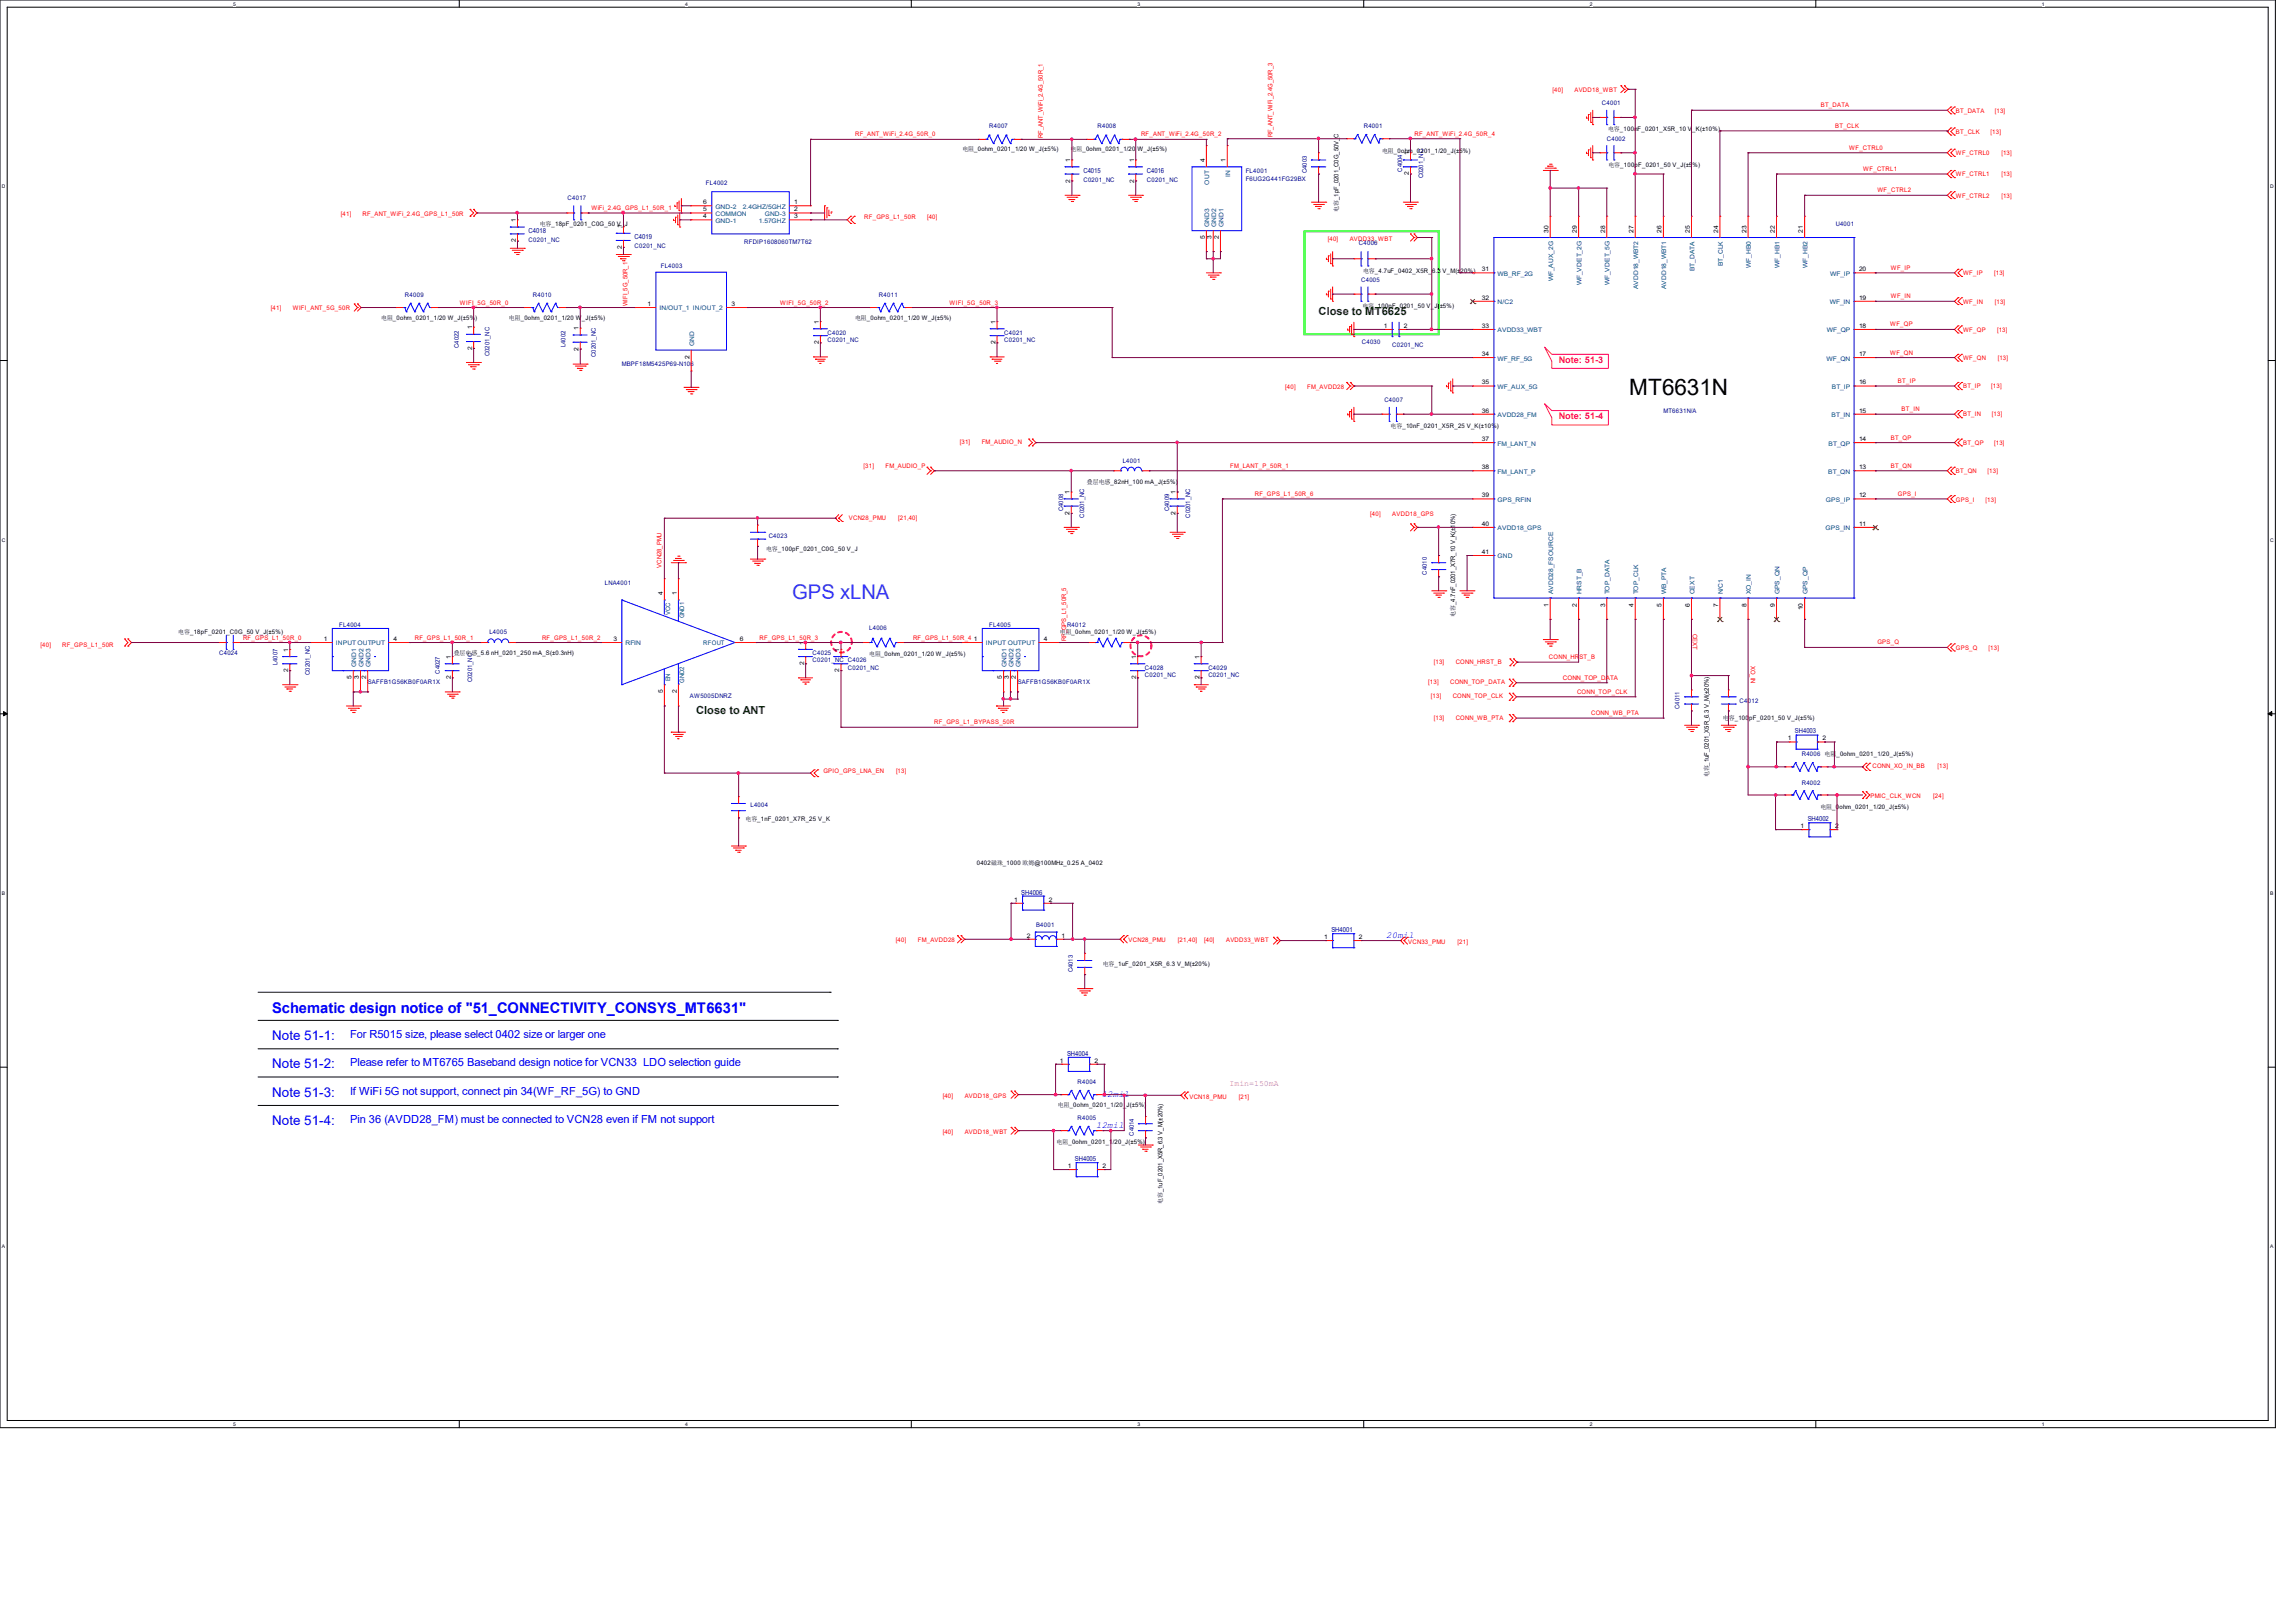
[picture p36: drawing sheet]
<svg xmlns="http://www.w3.org/2000/svg" width="297mm" height="210mm" viewBox="0 0 297 210" stroke-linecap="round" stroke-linejoin="round" font-family="sans-serif">
<defs><g id="words">
<text font-size="2.9" x="210.9" y="51.1">MT6631N</text>
<text font-size="2.6" fill="#0080ff" x="102.5" y="77.5">GPS xLNA</text>
<text font-size="1.9" fill="#00f" x="35.2" y="131.1">Schematic design notice of &quot;51_CONNECTIVITY_CONSYS_MT6631&quot;</text>
<g font-size="1.7" fill="#00f">
<text x="35.2" y="134.6">Note 51-1:</text>
<text x="35.2" y="141.9">Note 51-3:</text>
<text x="35.2" y="138.2">Note 51-2:</text>
<text x="35.2" y="145.5">Note 51-4:</text>
</g>
<g font-size="1.4" fill="#008000">
<text x="170.6" y="40.8">Close to MT6625</text>
<text x="90.1" y="92.5">Close to ANT</text>
</g>
<g font-size="1.4" fill="#00f">
<text x="45.3" y="134.3">For R5015 size, please select 0402 size or larger one</text>
<text x="45.3" y="138">Please refer to MT6765 Baseband design notice for VCN33 LDO selection guide</text>
<text x="45.3" y="141.6">If WiFi 5G not support, connect pin 34(WF_RF_5G) to GND</text>
<text x="45.3" y="145.3">Pin 36 (AVDD28_FM) must be connected to VCN28 even if FM not support</text>
</g>
<g font-size="1.2" fill="#ff0080">
<text x="201.7" y="46.9">Note: 51-3</text>
<text x="201.7" y="54.2">Note: 51-4</text>
</g>
<g font-size="1.2" fill="#00f">
<text x="179.4" y="121.3">20mil</text>
<text x="142.6" y="141.9">12mil</text>
<text x="141.9" y="145.9">12mil</text>
</g>
<text font-size="1.1" fill="#f0f" x="159.1" y="140.6">Imin=150mA</text>
<g font-size=".9" fill="#000080">
<text x="140.2" y="22.4">C4015</text>
<text x="148.4" y="22.4">C4016</text>
<text x="68.4" y="30.2">C4018</text>
<text x="82.1" y="31">C4019</text>
<text x="232.3" y="94.9">SH4003</text>
<text x="233.9" y="106.3">SH4002</text>
<text x="132.2" y="115.8">SH4006</text>
<text x="172.3" y="120.6">SH4001</text>
<text x="138.1" y="136.6">SH4004</text>
<text x="139.1" y="150.2">SH4005</text>
</g>
<g font-size=".8" fill="#f00">
<text x="200.9" y="11.9">[40]</text>
<text x="203.8" y="11.9">AVDD18_WBT</text>
<text x="110.7" y="17.7">RF_ANT_WiFi_2.4G_50R_0</text>
<text x="135" y="17.9" transform="rotate(-90 135 17.9)">RF_ANT_WiFi_2.4G_50R_1</text>
<text x="147.7" y="17.7">RF_ANT_WiFi_2.4G_50R_2</text>
<text x="164.7" y="17.8" transform="rotate(-90 164.7 17.8)">RF_ANT_WiFi_2.4G_50R_3</text>
<text x="183.1" y="17.6">RF_ANT_WiFi_2.4G_50R_4</text>
<text x="235.6" y="13.9">BT_DATA</text>
<text x="237.5" y="16.6">BT_CLK</text>
<text x="253.1" y="14.6">BT_DATA</text>
<text x="253.1" y="17.3">BT_CLK</text>
<text x="257.6" y="17.3">[13]</text>
<text x="258.2" y="14.6">[13]</text>
<text x="239.3" y="19.4">WF_CTRL0</text>
<text x="241.1" y="22.1">WF_CTRL1</text>
<text x="253.1" y="20.1">WF_CTRL0</text>
<text x="253.1" y="22.8">WF_CTRL1</text>
<text x="259" y="20.1">[13]</text>
<text x="259" y="22.8">[13]</text>
<text x="44.1" y="27.9">[41]</text>
<text x="46.9" y="27.9">RF_ANT_WiFi_2.4G_GPS_L1_50R</text>
<text x="76.5" y="27.2">WiFi_2.4G_GPS_L1_50R_1</text>
<text x="111.9" y="28.3">RF_GPS_L1_50R</text>
<text x="120" y="28.3">[40]</text>
<text x="243" y="24.9">WF_CTRL2</text>
<text x="253.1" y="25.6">WF_CTRL2</text>
<text x="259" y="25.6">[13]</text>
<text x="171.8" y="31.2">[40]</text>
<text x="174.7" y="31.2">AVDD33_WBT</text>
<text x="244.7" y="34.9">WF_IP</text>
<text x="254.1" y="35.6">WF_IP</text>
<text x="258.1" y="35.6">[13]</text>
<text x="35.1" y="40.1">[41]</text>
<text x="37.9" y="40.1">WIFI_ANT_5G_50R</text>
<text x="59.5" y="39.4">WIFI_5G_50R_0</text>
<text x="81.2" y="39.6" transform="rotate(-90 81.2 39.6)">WIFI_5G_50R_1</text>
<text x="101" y="39.4">WIFI_5G_50R_2</text>
<text x="122.9" y="39.4">WIFI_5G_50R_3</text>
<text x="244.7" y="38.6">WF_IN</text>
<text x="254.1" y="39.3">WF_IN</text>
<text x="258.2" y="39.3">[13]</text>
<text x="244.6" y="42.2">WF_QP</text>
<text x="244.6" y="45.9">WF_QN</text>
<text x="254.1" y="42.9">WF_QP</text>
<text x="254.1" y="46.6">WF_QN</text>
<text x="258.5" y="42.9">[13]</text>
<text x="258.5" y="46.6">[13]</text>
<text x="166.3" y="50.3">[40]</text>
<text x="169.2" y="50.3">FM_AVDD28</text>
<text x="245.6" y="49.6">BT_IP</text>
<text x="246.1" y="53.2">BT_IN</text>
<text x="254.1" y="50.2">BT_IP</text>
<text x="254.1" y="53.9">BT_IN</text>
<text x="257.7" y="50.2">[13]</text>
<text x="257.8" y="53.9">[13]</text>
<text x="124.2" y="57.5">[31]</text>
<text x="127" y="57.5">FM_AUDIO_N</text>
<text x="244.7" y="56.9">BT_QP</text>
<text x="254.1" y="57.6">BT_QP</text>
<text x="258.1" y="57.6">[13]</text>
<text x="111.8" y="60.6">[31]</text>
<text x="114.6" y="60.6">FM_AUDIO_P</text>
<text x="159.2" y="60.5">FM_LANT_P_50R_1</text>
<text x="162.4" y="64.2">RF_GPS_L1_50R_6</text>
<text x="244.7" y="60.5">BT_QN</text>
<text x="245.6" y="64.2">GPS_I</text>
<text x="253.1" y="61.2">BT_QN</text>
<text x="253.1" y="64.9">GPS_I</text>
<text x="257" y="64.9">[13]</text>
<text x="257.2" y="61.2">[13]</text>
<text x="109.9" y="67.3">VCN28_PMU</text>
<text x="116.3" y="67.3">[21,40]</text>
<text x="177.3" y="66.8">[40]</text>
<text x="180.2" y="66.8">AVDD18_GPS</text>
<text x="85.6" y="73.5" transform="rotate(-90 85.6 73.5)">VCN28_PMU</text>
<text x="5.2" y="83.7">[40]</text>
<text x="8" y="83.7">RF_GPS_L1_50R</text>
<text x="31.5" y="82.8">RF_GPS_L1_50R_0</text>
<text x="53.7" y="82.8">RF_GPS_L1_50R_1</text>
<text x="70.1" y="82.8">RF_GPS_L1_50R_2</text>
<text x="98.3" y="82.8">RF_GPS_L1_50R_3</text>
<text x="118.2" y="82.8">RF_GPS_L1_50R_4</text>
<text x="138" y="83" transform="rotate(-90 138 83)">RF_GPS_L1_50R_5</text>
<text x="219.1" y="82" transform="rotate(90 219.1 82)">CEXT</text>
<text x="243" y="83.4">GPS_Q</text>
<text x="184.8" y="88.6">[13]</text>
<text x="185.6" y="85.9">[13]</text>
<text x="187.7" y="88.6">CONN_TOP_DATA</text>
<text x="188.4" y="85.9">CONN_HRST_B</text>
<text x="200.5" y="85.3">CONN_HRST_B</text>
<text x="202.3" y="88">CONN_TOP_DATA</text>
<text x="204.1" y="89.8">CONN_TOP_CLK</text>
<text x="226.6" y="86.2" transform="rotate(90 226.6 86.2)">XO_IN</text>
<text x="253.1" y="84.1">GPS_Q</text>
<text x="257.4" y="84.1">[13]</text>
<text x="120.9" y="93.7">RF_GPS_L1_BYPASS_50R</text>
<text x="185.2" y="90.4">[13]</text>
<text x="185.6" y="93.2">[13]</text>
<text x="188" y="90.4">CONN_TOP_CLK</text>
<text x="188.4" y="93.2">CONN_WB_PTA</text>
<text x="205.9" y="92.5">CONN_WB_PTA</text>
<text x="106.6" y="100.1">GPIO_GPS_LNA_EN</text>
<text x="116" y="100.1">[13]</text>
<text x="242.3" y="99.4">CONN_XO_IN_BB</text>
<text x="250.8" y="99.4">[13]</text>
<text x="242.1" y="103.3">PMIC_CLK_WCN</text>
<text x="250.2" y="103.3">[24]</text>
<text x="116" y="121.9">[40]</text>
<text x="118.8" y="121.9">FM_AVDD28</text>
<text x="146.1" y="121.9">VCN28_PMU</text>
<text x="152.4" y="121.9">[21,40]</text>
<text x="155.8" y="121.9">[40]</text>
<text x="158.7" y="121.9">AVDD33_WBT</text>
<text x="182.3" y="122.1">VCN33_PMU</text>
<text x="188.6" y="122.1">[21]</text>
<text x="122" y="142.1">[40]</text>
<text x="124.8" y="142.1">AVDD18_GPS</text>
<text x="153.9" y="142.2">VCN18_PMU</text>
<text x="160.3" y="142.2">[21]</text>
<text x="122" y="146.7">[40]</text>
<text x="124.8" y="146.7">AVDD18_WBT</text>
</g>
<g font-size=".8" fill="#000080">
<text x="128" y="16.5">R4007</text>
<text x="142" y="16.5">R4008</text>
<text x="176.5" y="16.6">R4001</text>
<text x="207.3" y="13.6">C4001</text>
<text x="140.2" y="23.5">C0201_NC</text>
<text x="148.4" y="23.5">C0201_NC</text>
<text x="161.2" y="22.4">FL4001</text>
<text x="161.2" y="23.5">F6UG2G441FG29BX</text>
<text x="169.1" y="22.4" transform="rotate(-90 169.1 22.4)">C4003</text>
<text x="181.5" y="22.2" transform="rotate(-90 181.5 22.2)">C4004</text>
<text x="184.2" y="23.1" transform="rotate(-90 184.2 23.1)">C0201_NC</text>
<text x="208" y="18.2">C4002</text>
<text x="73.5" y="25.8">C4017</text>
<text x="91.4" y="24">FL4002</text>
<text x="237.6" y="29.2">U4001</text>
<text x="68.4" y="31.3">C0201_NC</text>
<text x="82.1" y="32.1">C0201_NC</text>
<text x="85.5" y="34.7">FL4003</text>
<text x="96.3" y="31.6">RFDIP1608060TM7T62</text>
<text x="175.9" y="31.7">C4006</text>
<text x="52.4" y="38.4">R4009</text>
<text x="69" y="38.4">R4010</text>
<text x="113.8" y="38.4">R4011</text>
<text x="176.2" y="36.5">C4005</text>
<text x="59.4" y="45" transform="rotate(-90 59.4 45)">C4022</text>
<text x="63.3" y="46.1" transform="rotate(-90 63.3 46.1)">C0201_NC</text>
<text x="73.2" y="44.9" transform="rotate(-90 73.2 44.9)">L4002</text>
<text x="77.1" y="46.2" transform="rotate(-90 77.1 46.2)">C0201_NC</text>
<text x="80.5" y="47.4">MBPF18M5425P69-N106</text>
<text x="107.1" y="43.3">C4020</text>
<text x="107.1" y="44.2">C0201_NC</text>
<text x="130" y="43.3">C4021</text>
<text x="130" y="44.2">C0201_NC</text>
<text x="176.2" y="44.6">C4030</text>
<text x="180.2" y="44.9">C0201_NC</text>
<text x="179.2" y="52.1">C4007</text>
<text x="215.3" y="53.5">MT6631N/A</text>
<text x="145.3" y="59.9">L4001</text>
<text x="99.5" y="69.6">C4023</text>
<text x="137.6" y="66.1" transform="rotate(-90 137.6 66.1)">C4008</text>
<text x="140.3" y="67" transform="rotate(-90 140.3 67)">C0201_NC</text>
<text x="151.3" y="66.1" transform="rotate(-90 151.3 66.1)">C4009</text>
<text x="154" y="67" transform="rotate(-90 154 67)">C0201_NC</text>
<text x="78.3" y="75.6">LNA4001</text>
<text x="184.7" y="74.3" transform="rotate(-90 184.7 74.3)">C4010</text>
<text x="43.9" y="81.1">FL4004</text>
<text x="63.3" y="82.1">L4005</text>
<text x="112.5" y="81.5">L4006</text>
<text x="128" y="81.1">FL4005</text>
<text x="138.1" y="81.1">R4012</text>
<text x="28.4" y="84.8">C4024</text>
<text x="35.9" y="86.1" transform="rotate(-90 35.9 86.1)">L4007</text>
<text x="40.1" y="87.3" transform="rotate(-90 40.1 87.3)">C0201_NC</text>
<text x="47.6" y="88.5">SAFFB1G56KB0F0AR1X</text>
<text x="56.9" y="87.2" transform="rotate(-90 56.9 87.2)">C4027</text>
<text x="61.1" y="88.3" transform="rotate(-90 61.1 88.3)">C0201_NC</text>
<text x="105.2" y="84.8">C4025</text>
<text x="105.2" y="85.7">C0201_NC C4026</text>
<text x="109.7" y="86.7">C0201_NC</text>
<text x="131.7" y="88.5">SAFFB1G56KB0F0AR1X</text>
<text x="148.2" y="86.7">C4028</text>
<text x="148.2" y="87.5">C0201_NC</text>
<text x="156.4" y="86.7">C4029</text>
<text x="156.4" y="87.5">C0201_NC</text>
<text x="89.3" y="90.4">AW5005DNRZ</text>
<text x="217.4" y="91.7" transform="rotate(-90 217.4 91.7)">C4011</text>
<text x="225.1" y="90.9">C4012</text>
<text x="233.2" y="101.6">R4002</text>
<text x="233.2" y="97.9">R4006 电阻_0ohm_0201_1/20_J(±5%)</text>
<text x="97.1" y="104.5">L4004</text>
<text x="134.1" y="120">B4001</text>
<text x="138.8" y="125.8" transform="rotate(-90 138.8 125.8)">C4013</text>
<text x="139.5" y="140.3">R4004</text>
<text x="139.5" y="145">R4005</text>
<text x="146.7" y="146.9" transform="rotate(-90 146.7 146.9)">C4014</text>
</g>
<g font-size=".8">
<text x="208.1" y="17">电容_100nF_0201_X5R_10 V_K(±10%)</text>
<text x="124.5" y="19.5">电阻_0ohm_0201_1/20 W_J(±5%)</text>
<text x="138.5" y="23.6" transform="rotate(-90 138.5 23.6)">2</text>
<text x="138.5" y="21" transform="rotate(-90 138.5 21)">1</text>
<text x="138.6" y="19.5">电阻_0ohm_0201_1/20 W_J(±5%)</text>
<text x="146.8" y="23.6" transform="rotate(-90 146.8 23.6)">2</text>
<text x="146.8" y="21" transform="rotate(-90 146.8 21)">1</text>
<text x="155.9" y="21" transform="rotate(-90 155.9 21)">4</text>
<text x="158.6" y="21" transform="rotate(-90 158.6 21)">1</text>
<text x="178.9" y="19.8">电阻_0ohm_0201_1/20_J(±5%)</text>
<text x="182.3" y="22.7" transform="rotate(-90 182.3 22.7)">2</text>
<text x="182.3" y="20.1" transform="rotate(-90 182.3 20.1)">1</text>
<text x="208.2" y="21.5">电容_100pF_0201_50 V_J(±5%)</text>
<text x="66.8" y="28.7" transform="rotate(-90 66.8 28.7)">1</text>
<text x="69.8" y="29.2">电容_18pF_0201_C0G_50 V_J</text>
<text x="80.5" y="29.5" transform="rotate(-90 80.5 29.5)">1</text>
<text x="91" y="28.2">4</text>
<text x="91" y="27.3">5</text>
<text x="91" y="26.4">6</text>
<text x="102.8" y="26.4">1</text>
<text x="102.8" y="27.3">2</text>
<text x="102.8" y="28.2">3</text>
<text x="173.2" y="27.4" transform="rotate(-90 173.2 27.4)">电容_1pF_0201_C0G_50V_C</text>
<text x="66.8" y="31.4" transform="rotate(-90 66.8 31.4)">2</text>
<text x="80.5" y="32.2" transform="rotate(-90 80.5 32.2)">2</text>
<text x="155.9" y="30.9" transform="rotate(-90 155.9 30.9)">5</text>
<text x="156.8" y="30.9" transform="rotate(-90 156.8 30.9)">3</text>
<text x="157.7" y="30.9" transform="rotate(-90 157.7 30.9)">2</text>
<text x="176.4" y="35.3">电容_4.7uF_0402_X5R_6.3 V_M(±20%)</text>
<text x="191.8" y="35.1">31</text>
<text x="200.4" y="30.1" transform="rotate(-90 200.4 30.1)">30</text>
<text x="204.1" y="30.1" transform="rotate(-90 204.1 30.1)">29</text>
<text x="207.7" y="30.1" transform="rotate(-90 207.7 30.1)">28</text>
<text x="211.4" y="30.1" transform="rotate(-90 211.4 30.1)">27</text>
<text x="215" y="30.1" transform="rotate(-90 215 30.1)">26</text>
<text x="218.7" y="30.1" transform="rotate(-90 218.7 30.1)">25</text>
<text x="222.4" y="30.1" transform="rotate(-90 222.4 30.1)">24</text>
<text x="226" y="30.1" transform="rotate(-90 226 30.1)">23</text>
<text x="229.7" y="30.1" transform="rotate(-90 229.7 30.1)">22</text>
<text x="233.3" y="30.1" transform="rotate(-90 233.3 30.1)">21</text>
<text x="240.6" y="35.1">20</text>
<text x="49.3" y="41.4">电阻_0ohm_0201_1/20 W_J(±5%)</text>
<text x="65.9" y="41.4">电阻_0ohm_0201_1/20 W_J(±5%)</text>
<text x="83.8" y="39.6">1</text>
<text x="94.7" y="39.6">3</text>
<text x="106" y="41.9" transform="rotate(-90 106 41.9)">1</text>
<text x="110.7" y="41.4">电阻_0ohm_0201_1/20 W_J(±5%)</text>
<text x="128.8" y="41.9" transform="rotate(-90 128.8 41.9)">1</text>
<text x="176.3" y="39.8">电容_100pF_0201_50 V_J(±5%)</text>
<text x="191.8" y="38.8">32</text>
<text x="240.6" y="38.8">19</text>
<text x="61.1" y="45.3" transform="rotate(-90 61.1 45.3)">2</text>
<text x="61.1" y="42.6" transform="rotate(-90 61.1 42.6)">1</text>
<text x="74.9" y="45.4" transform="rotate(-90 74.9 45.4)">2</text>
<text x="74.9" y="42.7" transform="rotate(-90 74.9 42.7)">1</text>
<text x="89.2" y="46.4" transform="rotate(-90 89.2 46.4)">2</text>
<text x="106" y="44.5" transform="rotate(-90 106 44.5)">2</text>
<text x="128.8" y="44.5" transform="rotate(-90 128.8 44.5)">2</text>
<text x="179.1" y="42.4">1</text>
<text x="181.7" y="42.4">2</text>
<text x="191.8" y="42.4">33</text>
<text x="191.8" y="46.1">34</text>
<text x="240.6" y="46.1">17</text>
<text x="240.6" y="42.4">18</text>
<text x="191.8" y="49.7">35</text>
<text x="191.8" y="53.4">36</text>
<text x="240.6" y="53.4">15</text>
<text x="240.6" y="49.7">16</text>
<text x="180" y="55.4">电容_10nF_0201_X5R_25 V_K(±10%)</text>
<text x="191.8" y="57.1">37</text>
<text x="240.6" y="57.1">14</text>
<text x="138.4" y="63.9" transform="rotate(-90 138.4 63.9)">1</text>
<text x="140.7" y="62.6">叠层电感_82nH_100 mA_J(±5%)</text>
<text x="152.1" y="63.9" transform="rotate(-90 152.1 63.9)">1</text>
<text x="191.8" y="60.7">38</text>
<text x="191.8" y="64.3">39</text>
<text x="240.6" y="64.3">12</text>
<text x="240.6" y="60.7">13</text>
<text x="99.1" y="71.3">电容_100pF_0201_C0G_50 V_J</text>
<text x="138.4" y="66.6" transform="rotate(-90 138.4 66.6)">2</text>
<text x="152.1" y="66.6" transform="rotate(-90 152.1 66.6)">2</text>
<text x="191.8" y="68">40</text>
<text x="191.8" y="71.7">41</text>
<text x="240.6" y="68">11</text>
<text x="85.8" y="77" transform="rotate(-90 85.8 77)">4</text>
<text x="87.6" y="77" transform="rotate(-90 87.6 77)">1</text>
<text x="23.1" y="82.1">电容_18pF_0201_C0G_50 V_J(±5%)</text>
<text x="41.9" y="82.9">1</text>
<text x="50.9" y="82.9">4</text>
<text x="79.4" y="82.9">3</text>
<text x="95.8" y="82.9">6</text>
<text x="104.1" y="83.4" transform="rotate(-90 104.1 83.4)">1</text>
<text x="126" y="82.9">1</text>
<text x="135.1" y="82.9">4</text>
<text x="137.2" y="82.1">电阻_0ohm_0201_1/20 W_J(±5%)</text>
<text x="188.3" y="79.8" transform="rotate(-90 188.3 79.8)">电容_4.7nF_0201_X7R_10 V_K(±10%)</text>
<text x="200.4" y="78.5" transform="rotate(-90 200.4 78.5)">1</text>
<text x="204.1" y="78.5" transform="rotate(-90 204.1 78.5)">2</text>
<text x="207.7" y="78.5" transform="rotate(-90 207.7 78.5)">3</text>
<text x="211.4" y="78.5" transform="rotate(-90 211.4 78.5)">4</text>
<text x="215" y="78.5" transform="rotate(-90 215 78.5)">5</text>
<text x="218.7" y="78.5" transform="rotate(-90 218.7 78.5)">6</text>
<text x="222.4" y="78.5" transform="rotate(-90 222.4 78.5)">7</text>
<text x="226" y="78.5" transform="rotate(-90 226 78.5)">8</text>
<text x="229.7" y="78.5" transform="rotate(-90 229.7 78.5)">9</text>
<text x="233.3" y="79" transform="rotate(-90 233.3 79)">10</text>
<text x="37.3" y="87" transform="rotate(-90 37.3 87)">2</text>
<text x="37.3" y="84.3" transform="rotate(-90 37.3 84.3)">1</text>
<text x="45.5" y="87.9" transform="rotate(-90 45.5 87.9)">5</text>
<text x="46.4" y="87.9" transform="rotate(-90 46.4 87.9)">3</text>
<text x="47.4" y="87.9" transform="rotate(-90 47.4 87.9)">2</text>
<text x="58.3" y="87.9" transform="rotate(-90 58.3 87.9)">2</text>
<text x="58.3" y="85.3" transform="rotate(-90 58.3 85.3)">1</text>
<text x="58.7" y="84.8">叠层电感_5.6 nH_0201_250 mA_S(±0.3nH)</text>
<text x="85.8" y="89.7" transform="rotate(-90 85.8 89.7)">5</text>
<text x="87.6" y="89.7" transform="rotate(-90 87.6 89.7)">2</text>
<text x="104.1" y="86.1" transform="rotate(-90 104.1 86.1)">2</text>
<text x="108.6" y="87" transform="rotate(-90 108.6 87)">2</text>
<text x="108.6" y="84.3" transform="rotate(-90 108.6 84.3)">1</text>
<text x="112.5" y="84.9">电阻_0ohm_0201_1/20 W_J(±5%)</text>
<text x="129.7" y="87.9" transform="rotate(-90 129.7 87.9)">5</text>
<text x="130.6" y="87.9" transform="rotate(-90 130.6 87.9)">3</text>
<text x="131.5" y="87.9" transform="rotate(-90 131.5 87.9)">2</text>
<text x="147" y="87.9" transform="rotate(-90 147 87.9)">2</text>
<text x="147" y="85.3" transform="rotate(-90 147 85.3)">1</text>
<text x="155.2" y="87.9" transform="rotate(-90 155.2 87.9)">2</text>
<text x="155.2" y="85.3" transform="rotate(-90 155.2 85.3)">1</text>
<text x="223" y="93.2">电容_100pF_0201_50 V_J(±5%)</text>
<text x="231.4" y="95.8">1</text>
<text x="235.8" y="95.8">2</text>
<text x="221.2" y="100.6" transform="rotate(-90 221.2 100.6)">电容_1uF_0201_X5R_6.3 V_M(±20%)</text>
<text x="96.5" y="106.3">电容_1nF_0201_X7R_25 V_K</text>
<text x="233" y="107.1">1</text>
<text x="235.6" y="104.7">电阻_0ohm_0201_1/20_J(±5%)</text>
<text x="237.5" y="107.1">2</text>
<text x="126.4" y="111.9">0402磁珠_1000 欧姆@100MHz_0.25 A_0402</text>
<text x="131.2" y="116.7">1</text>
<text x="135.7" y="116.7">2</text>
<text x="132.9" y="121.3">2</text>
<text x="137.4" y="121.3">1</text>
<text x="142.7" y="125.1">电容_1uF_0201_X5R_6.3 V_M(±20%)</text>
<text x="171.4" y="121.5">1</text>
<text x="175.9" y="121.5">2</text>
<text x="137.2" y="137.5">1</text>
<text x="141.7" y="137.5">2</text>
<text x="136.9" y="143.3">电阻_0ohm_0201_1/20_J(±5%)</text>
<text x="136.7" y="148">电阻_0ohm_0201_1/20_J(±5%)</text>
<text x="138.2" y="151.1">1</text>
<text x="142.7" y="151.1">2</text>
<text x="150.5" y="155.8" transform="rotate(-90 150.5 155.8)">电容_1uF_0201_X5R_6.3 V_M(±20%)</text>
</g>
<g font-size=".8" fill="#004080">
<text x="156.5" y="23.9" transform="rotate(-90 156.5 23.9)">OUT</text>
<text x="159.2" y="22.9" transform="rotate(-90 159.2 22.9)">IN</text>
<text x="92.6" y="28.8">GND-1</text>
<text x="92.6" y="27.9">COMMON</text>
<text x="92.6" y="27">GND-2</text>
<text x="96.1" y="27">2.4GHZ/5GHZ</text>
<text x="98.2" y="28.8">1.57GHZ</text>
<text x="99" y="27.9">GND-3</text>
<text x="156.5" y="29.4" transform="rotate(-90 156.5 29.4)">GND3</text>
<text x="157.4" y="29.4" transform="rotate(-90 157.4 29.4)">GND2</text>
<text x="158.3" y="29.4" transform="rotate(-90 158.3 29.4)">GND1</text>
<text x="193.8" y="35.7">WB_RF_2G</text>
<text x="219.3" y="35.1" transform="rotate(-90 219.3 35.1)">BT_DATA</text>
<text x="223" y="34.5" transform="rotate(-90 223 34.5)">BT_CLK</text>
<text x="226.6" y="34.7" transform="rotate(-90 226.6 34.7)">WF_HB0</text>
<text x="230.3" y="34.7" transform="rotate(-90 230.3 34.7)">WF_HB1</text>
<text x="233.9" y="34.7" transform="rotate(-90 233.9 34.7)">WF_HB2</text>
<text x="236.9" y="35.7">WF_IP</text>
<text x="85.3" y="40.2">IN/OUT_1 IN/OUT_2</text>
<text x="193.8" y="39.4">N/C2</text>
<text x="201" y="36.4" transform="rotate(-90 201 36.4)">WF_AUX_2G</text>
<text x="204.7" y="36.9" transform="rotate(-90 204.7 36.9)">WF_VDET_2G</text>
<text x="208.3" y="36.9" transform="rotate(-90 208.3 36.9)">WF_VDET_5G</text>
<text x="212" y="37.4" transform="rotate(-90 212 37.4)">AVDD18_WBT2</text>
<text x="215.6" y="37.4" transform="rotate(-90 215.6 37.4)">AVDD18_WBT1</text>
<text x="236.8" y="39.4">WF_IN</text>
<text x="89.8" y="44.8" transform="rotate(-90 89.8 44.8)">GND</text>
<text x="193.8" y="43">AVDD33_WBT</text>
<text x="193.8" y="46.6">WF_RF_5G</text>
<text x="236.4" y="46.6">WF_QN</text>
<text x="236.4" y="43">WF_QP</text>
<text x="193.8" y="50.3">WF_AUX_5G</text>
<text x="193.8" y="54">AVDD28_FM</text>
<text x="237" y="54">BT_IN</text>
<text x="237.1" y="50.3">BT_IP</text>
<text x="193.8" y="57.7">FM_LANT_N</text>
<text x="236.6" y="57.7">BT_QP</text>
<text x="193.8" y="61.3">FM_LANT_P</text>
<text x="193.8" y="64.9">GPS_RFIN</text>
<text x="236.3" y="64.9">GPS_IP</text>
<text x="236.6" y="61.3">BT_QN</text>
<text x="193.8" y="68.6">AVDD18_GPS</text>
<text x="236.3" y="68.6">GPS_IN</text>
<text x="193.8" y="72.3">GND</text>
<text x="201" y="76.9" transform="rotate(-90 201 76.9)">AVDD28_FSOURCE</text>
<text x="204.7" y="76.9" transform="rotate(-90 204.7 76.9)">HRST_B</text>
<text x="208.3" y="76.9" transform="rotate(-90 208.3 76.9)">TOP_DATA</text>
<text x="212" y="76.9" transform="rotate(-90 212 76.9)">TOP_CLK</text>
<text x="215.6" y="76.9" transform="rotate(-90 215.6 76.9)">WB_PTA</text>
<text x="219.3" y="76.9" transform="rotate(-90 219.3 76.9)">CEXT</text>
<text x="223" y="76.9" transform="rotate(-90 223 76.9)">N/C1</text>
<text x="226.6" y="76.9" transform="rotate(-90 226.6 76.9)">XO_IN</text>
<text x="230.3" y="76.9" transform="rotate(-90 230.3 76.9)">GPS_QN</text>
<text x="233.9" y="76.9" transform="rotate(-90 233.9 76.9)">GPS_QP</text>
<text x="43.5" y="83.5">INPUT OUTPUT</text>
<text x="80.9" y="83.5">RFIN</text>
<text x="86.7" y="79.6" transform="rotate(-90 86.7 79.6)">VCC</text>
<text x="88.6" y="80" transform="rotate(-90 88.6 80)">GND1</text>
<text x="91" y="83.4">RFOUT</text>
<text x="127.6" y="83.5">INPUT OUTPUT</text>
<text x="46.1" y="86.3" transform="rotate(-90 46.1 86.3)">GND1</text>
<text x="47" y="86.3" transform="rotate(-90 47 86.3)">GND2</text>
<text x="48" y="86.3" transform="rotate(-90 48 86.3)">GND3</text>
<text x="86.7" y="88.2" transform="rotate(-90 86.7 88.2)">EN</text>
<text x="88.6" y="88.4" transform="rotate(-90 88.6 88.4)">GND2</text>
<text x="130.3" y="86.3" transform="rotate(-90 130.3 86.3)">GND1</text>
<text x="131.1" y="86.3" transform="rotate(-90 131.1 86.3)">GND2</text>
<text x="132.1" y="86.3" transform="rotate(-90 132.1 86.3)">GND3</text>
</g>
<g font-size=".6">
<text x="30.2" y=".7">5</text>
<text x="88.7" y=".7">4</text>
<text x="147.2" y=".7">3</text>
<text x="205.7" y=".7">2</text>
<text x="264.2" y=".7">1</text>
<text x=".3" y="24.4">D</text>
<text x="293.8" y="24.4">D</text>
<text x=".3" y="70.1">C</text>
<text x="293.8" y="70.1">C</text>
<text x=".3" y="115.8">B</text>
<text x="293.8" y="115.8">B</text>
<text x=".3" y="161.5">A</text>
<text x="293.8" y="161.5">A</text>
<text x="30.2" y="184.5">5</text>
<text x="88.7" y="184.5">4</text>
<text x="147.2" y="184.5">3</text>
<text x="205.7" y="184.5">2</text>
<text x="264.2" y="184.5">1</text>
</g>
</g></defs>
<path d="M0 0h294.5v184.7h-294.5zM.9 .9h292.6v182.9h-292.6z" fill="none" stroke="#000" stroke-width=".13"/>
<g fill="#fff">
<path d="M30.2 .1h.3v.7h-.3z"/>
<path d="M30.2 183.9h.3v.8h-.3z"/>
</g>
<path d="M59.4 0v.9M59.4 183.8v.9" fill="none" stroke="#000" stroke-width=".13"/>
<g fill="#fff">
<path d="M88.7 .1h.3v.7h-.3z"/>
<path d="M88.7 183.9h.3v.8h-.3z"/>
</g>
<path d="M117.9 0v.9M117.9 183.8v.9" fill="none" stroke="#000" stroke-width=".13"/>
<g fill="#fff">
<path d="M147.2 .1h.3v.7h-.3z"/>
<path d="M147.2 183.9h.3v.8h-.3z"/>
</g>
<path d="M176.5 0v.9M176.5 183.8v.9" fill="none" stroke="#000" stroke-width=".13"/>
<g fill="#fff">
<path d="M205.7 .1h.4v.7h-.4z"/>
<path d="M205.7 183.9h.4v.8h-.4z"/>
</g>
<path d="M235 0v.9M235 183.8v.9" fill="none" stroke="#000" stroke-width=".13"/>
<g fill="#fff">
<path d="M264.2 .1h.4v.7h-.4z"/>
<path d="M264.2 183.9h.4v.8h-.4z"/>
<path d="M.3 23.8h.4v.7h-.4z"/>
<path d="M293.8 23.8h.5v.7h-.5z"/>
<path d="M.3 69.5h.4v.7h-.4z"/>
<path d="M293.8 69.5h.5v.7h-.5z"/>
</g>
<path d="M0 46.7h.9M293.5 46.7h1" fill="none" stroke="#000" stroke-width=".13"/>
<g fill="#fff">
<path d="M.3 115.2h.4v.8h-.4z"/>
<path d="M293.8 115.2h.4v.8h-.4z"/>
</g>
<path d="M0 92.4h.9M293.5 92.4h1" fill="none" stroke="#000" stroke-width=".13"/>
<path d="M.5 92.1l.4 .3-.4 .2zM293.5 92.4l.5-.3v.5z" fill="#000" stroke="#000" stroke-width=".13"/>
<g fill="#fff">
<path d="M.3 161h.3v.7h-.3z"/>
<path d="M293.8 161h.4v.7h-.4z"/>
</g>
<path d="M0 138.1h.9M33.4 128.4h74M33.4 132h75M33.4 135.7h75M33.4 139.4h75M107.4 128.4h.1M108.4 132h.1M108.4 135.7h.1M108.4 139.4h.1M293.5 138.1h1M33.4 143h75M108.4 143h.1" fill="none" stroke="#000" stroke-width=".13"/>
<path d="M199.9 44.9l.9 .9h7.4v1.9h-7.4v-1zM199.9 52.2l.9 .9h7.4v1.9h-7.4v-.9z" fill="none" stroke="#ff0080" stroke-width=".13"/>
<g fill="none" stroke="#ff0080" stroke-width=".25" stroke-dasharray=".5">
<circle cx="108.9" cy="83.1" r="1.33"/>
<circle cx="147.7" cy="83.6" r="1.35"/>
</g>
<path d="M168.8 29.9h17.4v13.4h-17.4z" fill="none" stroke="#0f0" stroke-width=".25"/>
<g fill="none" stroke="#f00" stroke-width=".13">
<path d="M126.7 18h.1M126.7 18h.9M131.2 18h1M132.2 18h.1M140.6 18h.1M140.6 18h1M145.2 18h.9M146.1 18h.1M156.1 18.8h.1M156.1 18.8v2.8M158.8 18.8h.1M158.8 18.8v2.8"/>
<path d="M170.6 19.8h.1M170.6 19.8v.9M174.3 17.9h.1M174.3 17.9h.9M178.9 17.9h.9M179.8 17.9h.1M182.5 19.8h.1M182.5 19.8v.9M205.3 15.3h.1M205.3 19.9h.1M205.3 15.1v.2M205.3 19.7v.2"/>
<path d="M205.6 14.8h.1M205.6 19.4h.1M205.6 14.8v.8M205.6 19.4v.8M205.9 15.8h.1M205.9 14.6v1.2M205.9 19.1v1.3M206.1 16.1h.1M206.1 14.3v1.8M206.1 18.8v1.9M207.1 15.2h.1M207.1 19.8h.1"/>
<path d="M207.1 15.2h.8M207.1 19.8h.8M208.9 15.2h.9M208.9 19.8h.9M209.8 11.1h.1M209.8 15.2h.1M209.8 19.8h.1M209.8 11.1l.4 .5M210.2 11.6h.1M210.2 11.1h.1M210.2 11.6l-.4 .4M210.2 11.1l.5 .5"/>
<path d="M210.7 11.6h.1M210.7 11.6l-.5 .4M252.5 13.8h.1M252.5 14.7h.1M252.5 16.6h.1M252.5 17.5h.1M252.5 19.3h.1M252.5 13.8l-.5 .5 .5 .4M252.5 16.6l-.5 .4 .5 .5M252.5 19.3l-.5 .5 .5 .4M252.9 14.7h.1M252.9 13.8h.1"/>
<path d="M252.9 17.5h.1M252.9 16.6h.1M252.9 19.3h.1M252.9 13.8l-.4 .5 .4 .4M252.9 16.6l-.4 .4 .4 .5M252.9 19.3l-.4 .5 .4 .4M45.8 39.3h.1M45.8 39.3l.5 .5M46.3 39.8h.1M46.3 39.3h.1M46.3 39.8l-.5 .5M46.3 39.3l.4 .5"/>
<path d="M46.7 39.8h.1M46.7 39.8l-.4 .5M51.2 39.8h.1M51.2 39.8h1M55.8 39.8h.9M56.7 39.8h.1M60.8 28h.1M60.8 27.1h.1M60.8 27.1l.5 .5-.5 .4M61.3 27.1h.1M61.3 28h.1M61.3 27.1l.4 .5-.4 .4"/>
<path d="M66 32.1h1.9M66.3 32.4h1.3M66.6 32.7h.1M66.6 32.7h.7M66.8 32.9h.3M67 28.4h.1M67 31.2h.1M67 28.4v1M67 30.3v.9M67.1 32.9h.1M67.6 32.4h.1M67.8 39.8h.1"/>
<path d="M67.8 39.8h.9M67.9 32.1h.1M72.3 39.8h1M73.3 39.8h.1M73.4 27.6h.1M73.4 27.6h.9M75.2 27.6h.9M76.1 27.6h.1M79.8 32.9h1.8M80 33.2h1.3M80.3 33.5h.1M80.3 33.5h.7"/>
<path d="M80.6 33.7h.2M80.7 29.3h.1M80.7 32h.1M80.7 29.3v.9M80.7 31.1v.9M80.8 33.7h.1M81.3 33.2h.1M81.6 32.9h.1M82.1 39.8h.1M82.1 39.8h2.8M87.2 28.5h.1M87.2 28.4v.1"/>
<path d="M87.3 26.7h.1M87.3 26.5v.2M87.4 28.1h.1M87.4 28.1v.7M87.6 26.2h.1M87.6 26.2v.8M87.7 29.1h.1M87.7 27.8v1.3M87.9 27.3h.1M87.9 26v1.3M88 29.4h.1M88 27.6v1.8"/>
<path d="M88.2 27.6h.1M88.2 25.7v1.9M89.4 28.4h.1M89.4 27.6h.1M89.4 26.6h.1M89.4 27.6h2.7M89.4 26.6h2.7M89.4 28.4h2.7M94 39.8h2.8M96.8 39.8h.1M102.2 27.6h2.7M102.2 26.6h2.7"/>
<path d="M102.2 28.4h2.7M104.9 26.6h.1M104.9 27.6h.1M104.9 28.4h.1M106.7 26.6h.1M106.7 26.6v1.8M107 26.9h.1M107 26.9v1.3M107.3 27.9h.1M107.3 27.2v.7M107.6 27.4h.1M107.6 27.4v.2"/>
<path d="M110.1 28h.1M110.1 28.9h.1M110.1 28l-.5 .4 .5 .5M110.6 28.9h.1M110.6 28h.1M110.6 28l-.5 .4 .5 .5M112.6 39.8h.1M112.6 39.8h.9M117.1 39.8h1M118.1 39.8h.1M137.8 25.3h1.9M138.1 25.5h1.3"/>
<path d="M138.3 25.8h.1M138.3 25.8h.8M138.6 26.1h.2M138.7 20.7h.1M138.7 23.4h.1M138.7 20.7v.9M138.7 22.5v.9M138.8 26.1h.1M139.4 25.5h.1M139.7 25.3h.1M146 25.3h1.9M146.3 25.5h1.3"/>
<path d="M146.6 25.8h.1M146.6 25.8h.7M146.9 26.1h.2M147 20.7h.1M147 23.4h.1M147 20.7v.9M147 22.5v.9M147.1 26.1h.1M147.6 25.5h.1M147.9 25.3h.1M156.1 32.6h.1M156.1 35.3h1.8"/>
<path d="M156.1 29.8v2.8M156.4 35.6h1.2M156.6 35.9h.1M156.6 35.9h.8M156.9 36.2h.2M157 32.6h.1M157 29.8v2.8M157.1 36.2h.1M157.6 35.6h.1M157.9 35.3h.1M157.9 32.6h.1M157.9 29.8v2.8"/>
<path d="M169.7 26.2h1.9M170 26.5h1.3M170.3 26.7h.1M170.3 26.7h.7M170.6 27h.1M170.6 22.5h.1M170.6 21.6v.9M170.7 27h.1M171.3 26.5h.1M171.6 26.2h.1M171.7 33.6h.1M171.7 38.1h.1"/>
<path d="M171.7 33.4v.2M171.7 38v.1M171.9 33.1h.1M171.9 37.7h.1M171.9 33.1v.8M171.9 37.7v.7M172.2 34.1h.1M172.2 38.7h.1M172.2 32.9v1.2M172.2 37.4v1.3M172.5 34.4h.1M172.5 39h.1"/>
<path d="M172.5 32.6v1.8M172.5 37.1v1.9M175.2 38.1h.1M175.2 33.5h.1M175.2 33.5h.9M175.2 38.1h.9M177 33.5h1M177 38.1h1M178 38.1h.1M178 33.5h.1M181.6 26.2h1.8M181.9 26.5h1.3"/>
<path d="M182.2 26.7h.1M182.2 26.7h.7M182.5 27h.1M182.5 30.3h.1M182.5 22.5h.1M182.5 30.3l.5 .4M182.5 21.6v.9M182.6 27h.1M183 30.7h.1M183 30.3h.1M183 30.7l-.5 .5M183 30.3l.4 .4"/>
<path d="M183.2 26.5h.1M183.4 26.2h.1M183.4 30.7h.1M183.4 30.7l-.4 .5M190.6 35.3h.1M190.6 39h.1M190.6 35.3h2.7M190.6 39h2.7M199.7 22.1h1.8M200 21.8h1.3M200.3 21.5h.1M200.3 21.5h.7"/>
<path d="M200.5 21.3h.2M200.6 28h.1M200.6 28v2.7M200.7 21.3h.1M201.3 21.8h.1M201.5 22.1h.1M204.3 28h.1M204.3 28v2.7M205.9 20.4h.1M206.1 20.7h.1M207.9 28h.1M207.9 28v2.7"/>
<path d="M211.6 28h.1M211.6 28v2.7M215.3 28h.1M215.3 28v2.7M218.9 28h.1M218.9 28v2.7M222.6 28h.1M222.6 28v2.7M226.2 28h.1M226.2 28v2.7M229.9 28h.1M229.9 28v2.7"/>
<path d="M233.6 28h.1M233.6 28v2.7M239.9 35.3h2.8M239.9 39h2.8M242.7 39h.1M242.7 35.3h.1M252.5 20.2h.1M252.5 22.1h.1M252.5 23h.1M252.5 24.8h.1M252.5 25.7h.1M252.5 22.1l-.5 .4 .5 .5"/>
<path d="M252.5 24.8l-.5 .5 .5 .4M252.9 20.2h.1M252.9 23h.1M252.9 22.1h.1M252.9 25.7h.1M252.9 24.8h.1M252.9 22.1l-.4 .4 .4 .5M252.9 24.8l-.4 .5 .4 .4M253.4 34.8h.1M253.4 35.8h.1M253.4 38.5h.1M253.4 39.4h.1"/>
<path d="M253.4 34.8l-.5 .5 .5 .5M253.4 38.5l-.5 .5 .5 .4M253.9 35.8h.1M253.9 34.8h.1M253.9 39.4h.1M253.9 38.5h.1M253.9 34.8l-.5 .5 .5 .5M253.9 38.5l-.5 .5 .5 .4M60.4 46.9h1.8M60.6 47.2h1.3M60.9 47.5h.1M60.9 47.5h.7"/>
<path d="M61.2 47.8h.2M61.3 42.3h.1M61.3 45.1h.1M61.3 42.3v1M61.3 44.2v.9M61.4 47.8h.1M61.9 47.2h.1M62.2 46.9h.1M74.2 47.1h1.8M74.5 47.4h1.2M74.7 47.7h.1M74.7 47.7h.7"/>
<path d="M75 47.9h.2M75.1 42.5h.1M75.1 45.2h.1M75.1 42.5v.8M75.1 44.3v.9M75.2 47.9h.1M75.7 47.4h.1M76 47.1h.1M88.5 50.1h1.8M88.8 50.4h1.3M89.1 50.7h.1M89.1 50.7h.7"/>
<path d="M89.4 51h.1M89.5 48h.1M89.5 45.3v2.7M89.5 51h.1M90.1 50.4h.1M90.3 50.1h.1M105.3 46.2h.1M105.3 46.2h1.8M105.5 46.5h.1M105.5 46.5h1.3M105.8 46.7h.8M106.1 47h.1"/>
<path d="M106.1 47h.2M106.2 41.6h.1M106.2 44.4h.1M106.2 41.6v.9M106.2 43.4v1M106.6 46.7h.1M128.1 46.2h.1M128.1 46.2h1.9M128.4 46.5h.1M128.4 46.5h1.3M128.7 46.7h.7M128.9 47h.1"/>
<path d="M128.9 47h.2M129 41.6h.1M129 44.4h.1M129 41.6v.9M129 43.4v1M129.4 46.7h.1M133.1 56.8h.1M133.1 57.7h.1M133.1 56.8l.5 .5-.5 .4M133.6 57.7h.1M133.6 56.8h.1M133.6 56.8l.5 .5-.5 .4"/>
<path d="M174.3 49.5h.1M174.3 49.5l.5 .5M174.4 53.7h.1M174.4 42.7h.1M174.4 42.5v.2M174.4 53.5v.2M174.7 53.3h.1M174.7 42.2h.1M174.7 42.2v.8M174.7 53.3v.7M174.8 50h.1M174.8 49.5h.1"/>
<path d="M174.8 50l-.5 .4M174.8 49.5l.4 .5M174.9 54.2h.1M174.9 43.3h.1M174.9 42v1.3M174.9 53v1.2M175.2 54.5h.1M175.2 43.6h.1M175.2 50h.1M175.2 41.7v1.9M175.2 52.7v1.8M175.2 50l-.4 .4"/>
<path d="M178.9 53.6h.1M178.9 53.6h.9M179.2 42.6h.1M179.2 42.6h1M180.7 53.6h.9M181.1 42.6h.9M181.6 53.6h.1M182 42.6h.1M187.2 50h.1M187.2 49.9v.1M187.5 49.6h.1M187.5 49.6v.7"/>
<path d="M187.7 50.6h.1M187.7 49.3v1.3M188 50.8h.1M188 49v1.8M190.6 42.6h.1M190.6 46.3h.1M190.6 50h.1M190.6 53.6h.1M190.6 57.3h.1M190.6 57.3h2.7M190.6 53.6h2.7M190.6 50h2.7"/>
<path d="M190.6 46.3h2.7M190.6 42.6h2.7M239.9 57.3h2.8M239.9 53.6h2.8M239.9 50h2.8M239.9 46.3h2.8M239.9 42.6h2.8M242.7 57.3h.1M242.7 53.6h.1M242.7 50h.1M242.7 46.3h.1M242.7 42.6h.1"/>
<path d="M253.4 42.2h.1M253.4 43.1h.1M253.4 45.8h.1M253.4 46.7h.1M253.4 49.5h.1M253.4 50.4h.1M253.4 53.1h.1M253.4 54.1h.1M253.4 56.8h.1M253.4 57.7h.1M253.4 42.2l-.5 .4 .5 .5M253.4 45.8l-.5 .5 .5 .4"/>
<path d="M253.4 49.5l-.5 .5 .5 .4M253.4 53.1l-.5 .5 .5 .5M253.4 56.8l-.5 .5 .5 .4M253.9 43.1h.1M253.9 42.2h.1M253.9 46.7h.1M253.9 45.8h.1M253.9 50.4h.1M253.9 49.5h.1M253.9 54.1h.1M253.9 53.1h.1M253.9 57.7h.1"/>
<path d="M253.9 56.8h.1M253.9 42.2l-.5 .4 .5 .5M253.9 45.8l-.5 .5 .5 .4M253.9 49.5l-.5 .5 .5 .4M253.9 53.1l-.5 .5 .5 .5M253.9 56.8l-.5 .5 .5 .4M86 74.9h.1M86 74.9v2.7M86.9 72.8h1.8M87.2 72.5h1.2M87.4 72.3h.1M87.4 72.3h.8"/>
<path d="M87.7 72h.2M87.8 74.9h.1M87.8 74.9v2.7M87.9 72h.1M88.4 72.5h.1M88.7 72.8h.1M97.1 72.3h1.9M97.4 72.6h1.3M97.7 72.9h.1M97.7 72.9h.7M98 73.2h.1M98 70.7h.1"/>
<path d="M98 67.9h.1M98 67.9v1M98 69.8v.9M98.1 73.2h.1M98.7 72.6h.1M99 72.3h.1M108.1 67.1h.1M108.1 67.1l.4 .4M108.5 67.1h.1M108.5 67.5h.1M108.5 67.1l.5 .4M108.5 66.6l-.4 .5"/>
<path d="M109 67.5h.1M109 66.6l-.5 .5M120 60.5h.1M120 60.5l.4 .4M120.4 60.9h.1M120.4 60.5h.1M120.4 60.9l-.4 .5M120.4 60.5l.5 .4M120.9 60.9h.1M120.9 60.9l-.5 .5M137.7 68.2h1.9M138 68.5h1.3"/>
<path d="M138.3 68.8h.1M138.3 68.8h.7M138.6 69h.1M138.6 63.7h.1M138.6 66.4h.1M138.6 63.7v.9M138.6 65.5v.9M138.7 69h.1M139.3 68.5h.1M139.6 68.2h.1M144.1 60.9h.1M144.1 60.9h.9"/>
<path d="M147.8 60.9h.9M148.7 60.9h.1M151.4 68.9h1.9M151.7 69.1h1.3M152 69.4h.1M152 69.4h.7M152.3 69.7h.1M152.4 63.7h.1M152.4 66.4h.1M152.4 63.7v.9M152.4 65.5v.9M152.4 69.7h.1"/>
<path d="M153 69.1h.1M153.3 68.9h.1M182.5 67.8h.1M182.5 67.8l.5 .4M183 68.2h.1M183 67.8h.1M183 68.2l-.5 .5M183 67.8l.4 .4M183.4 68.2h.1M183.4 68.2l-.4 .5M185.3 76.5h1.8M185.5 76.8h1.3"/>
<path d="M185.8 77h.1M185.8 77h.8M186.1 77.3h.2M186.2 71.9h.1M186.2 74.6h.1M186.2 71.9v.9M186.2 73.7v.9M186.3 77.3h.1M186.8 76.8h.1M187.1 76.5h.1M188.9 76.5h1.9M189.2 76.8h1.3"/>
<path d="M189.5 77h.1M189.5 77h.7M189.7 77.3h.2M189.9 77.3h.1M190.5 76.8h.1M190.6 60.9h.1M190.6 64.6h.1M190.6 68.2h.1M190.6 71.9h.1M190.6 68.2h2.7M190.6 60.9h2.7M190.6 64.6h2.7"/>
<path d="M190.6 71.9h2.7M190.8 76.5h.1M200.6 77.4v2.7M204.3 77.4v2.7M207.9 77.4v2.7M211.6 77.4v2.7M215.3 77.4v2.7M218.9 77.4v2.7M222.6 77.4v2.7M226.2 77.4v2.7M229.9 77.4v2.7M233.6 77.4v2.7"/>
<path d="M239.9 68.2h2.8M239.9 60.9h2.8M239.9 64.6h2.8M242.7 68.2h.1M242.7 64.6h.1M242.7 60.9h.1M252.5 60.5h.1M252.5 61.4h.1M252.5 64.1h.1M252.5 65h.1M252.5 60.5l-.5 .4 .5 .5M252.5 64.1l-.5 .5 .5 .4"/>
<path d="M252.9 61.4h.1M252.9 60.5h.1M252.9 65h.1M252.9 64.1h.1M252.9 60.5l-.4 .4 .4 .5M252.9 64.1l-.4 .5 .4 .4M16.1 82.7h.1M16.1 83.6h.1M16.1 82.7l.5 .4-.5 .5M16.6 83.6h.1M16.6 82.7h.1M16.6 82.7l.4 .4-.4 .5"/>
<path d="M28.4 83.1h.1M28.4 83.1h.9M30.2 83.1h.9M31.1 83.1h.1M36.6 88.6h1.8M36.9 88.9h1.2M37.1 89.2h.1M37.1 89.2h.8M37.4 89.5h.2M37.5 84h.1M37.5 86.8h.1M37.5 84v1"/>
<path d="M37.5 85.9v.9M37.6 89.5h.1M38.1 88.9h.1M38.4 88.6h.1M40.3 83.1h.1M40.3 83.1h2.7M44.8 91.4h1.9M45.1 91.7h1.3M45.4 91.9h.1M45.4 91.9h.7M45.6 92.2h.2M45.7 89.5h.1"/>
<path d="M45.7 86.8v2.7M45.8 92.2h.1M46.4 91.7h.1M46.7 91.4h.1M46.7 89.5h.1M46.7 86.8v2.7M47.6 89.5h.1M47.6 86.8v2.7M50.3 83.1h2.7M53 83.1h.1M57.6 89.5h1.8M57.9 89.8h1.3"/>
<path d="M58.2 90.1h.1M58.2 90.1h.7M58.5 90.3h.1M58.5 85h.1M58.5 87.7h.1M58.5 85v.9M58.5 86.8v.9M58.6 90.3h.1M59.2 89.8h.1M59.4 89.5h.1M62.2 83.1h.1M62.2 83.1h.9"/>
<path d="M65.9 83.1h.9M66.8 83.1h.1M77.7 83.1h.1M77.7 83.1h2.8M86 91.4h.1M86 88.6v2.8M86.9 94.7h.1M86.9 94.7h1.8M87.2 95h.1M87.2 95h1.2M87.4 95.3h.8M87.7 95.6h.1"/>
<path d="M87.7 95.6h.2M87.8 91.4h.1M87.8 88.6v2.8M88.2 95.3h.1M95.1 83.1h2.8M97.9 83.1h.1M103.3 87.7h.1M103.3 87.7h1.9M103.6 88h.1M103.6 88h1.3M103.9 88.3h.7M104.2 88.5h.1"/>
<path d="M104.2 88.5h.2M104.3 83.1h.1M104.3 85.9h.1M104.3 83.1v.9M104.3 85v.9M104.6 88.3h.1M105.4 99.6h.1M105.4 99.6l-.5 .4 .5 .5M105.8 99.6h.1M105.8 99.6l-.4 .4 .4 .5M108.8 84h.1M108.8 86.8h.1"/>
<path d="M108.8 84v1M108.8 85.9v.9M111.6 83.1h.1M111.6 83.1h.9M116.2 83.1h.9M117.1 83.1h.1M124.4 83.1h.1M124.4 83.1h2.7M128.9 91.4h.1M128.9 91.4h1.9M129.2 91.7h.1M129.2 91.7h1.3"/>
<path d="M129.5 91.9h.7M129.8 92.2h.1M129.8 92.2h.2M129.9 89.5h.1M129.9 86.8v2.7M130.2 91.9h.1M130.8 89.5h.1M130.8 86.8v2.7M131.7 89.5h.1M131.7 86.8v2.7M134.5 83.1h2.7M137.2 83.1h.1"/>
<path d="M140.8 83.1h.1M140.8 83.1h.9M145.4 83.1h.9M146.3 83.1h.1M147.2 85h.1M147.2 87.7h.1M147.2 85v.9M147.2 86.8v.9M154.6 88.6h.1M154.6 88.6h1.8M154.8 88.9h.1M154.8 88.9h1.3"/>
<path d="M155.1 89.2h.7M155.4 89.5h.1M155.4 89.5h.2M155.4 85h.1M155.4 87.7h.1M155.4 85v.9M155.4 86.8v.9M155.8 89.2h.1M195.3 87.9h.1M195.3 88.8h.1M195.3 89.7h.1M195.3 90.6h.1"/>
<path d="M195.3 92.5h.1M195.3 93.4h.1M195.3 87.9l.5 .4-.5 .5M195.3 89.7l.5 .5-.5 .4M195.3 92.5l.5 .4-.5 .5M195.4 85.3h.1M195.4 86.1h.1M195.4 85.3l.5 .4-.5 .4M195.8 88.8h.1M195.8 87.9h.1M195.8 90.6h.1M195.8 89.7h.1"/>
<path d="M195.8 93.4h.1M195.8 92.5h.1M195.8 87.9l.5 .4-.5 .5M195.8 89.7l.5 .5-.5 .4M195.8 92.5l.5 .4-.5 .5M195.9 86.1h.1M195.9 85.3h.1M195.9 85.3l.4 .4-.4 .4M199.7 82.8h1.8M200 83.1h1.3M200.3 83.3h.1M200.3 83.3h.7"/>
<path d="M200.5 83.6h.2M200.6 80.1h.1M200.7 83.6h.1M201.3 83.1h.1M201.5 82.8h.1M204.3 80.1h.1M207.9 80.1h.1M211.6 80.1h.1M215.3 80.1h.1M218 93.9h1.8M218.3 94.1h1.3M218.6 94.4h.1"/>
<path d="M218.6 94.4h.7M218.8 94.7h.2M218.9 89.3h.1M218.9 92h.1M218.9 80.1h.1M218.9 89.3v.9M218.9 91.1v.9M219 94.7h.1M219.6 94.1h.1M219.8 93.9h.1M222.6 80.1h.1M222.8 93.9h1.8"/>
<path d="M223.1 94.1h1.2M223.3 94.4h.1M223.3 94.4h.7M223.6 94.7h.2M223.7 92h.1M223.7 89.3h.1M223.7 89.3v.9M223.7 91.1v.9M223.8 94.7h.1M224.3 94.1h.1M224.6 93.9h.1M226.2 80.1h.1"/>
<path d="M229.9 80.1h.1M231 99.2h.1M231 99.2h.9M231.6 96h.1M231.6 96h.9M233.6 80.1h.1M235.2 96h.9M235.6 99.2h.9M236.1 96h.1M236.5 99.2h.1M241.5 99.7h.1M241.5 98.8h.1"/>
<path d="M241.5 98.8l-.5 .4 .5 .5M242 98.8h.1M242 99.7h.1M242 98.8l-.5 .4 .5 .5M252.5 83.3h.1M252.5 84.2h.1M252.5 83.3l-.5 .5 .5 .4M252.9 84.2h.1M252.9 83.3h.1M252.9 83.3l-.4 .5 .4 .4M94.7 109.5h1.8M94.9 109.7h1.3"/>
<path d="M95.2 110h.1M95.2 110h.7M95.5 110.3h.2M95.6 103.1h.1M95.6 105.8h.1M95.6 103.1v.9M95.6 104.9v.9M95.7 110.3h.1M96.2 109.7h.1M96.5 109.5h.1M105.4 100.5h.1M105.8 100.5h.1"/>
<path d="M131.4 116.9h.1M131.4 116.9h.9M135.1 116.9h.9M136 116.9h.1M231 102.9h.1M231 102.9h.9M233.2 107.4h.1M233.2 107.4h.9M235.6 102.9h.9M236.5 102.9h.1M236.9 107.4h.8M237.7 107.4h.1"/>
<path d="M241 102.4h.1M241 103.3h.1M241 102.4l.5 .5-.5 .4M241.5 102.4h.1M241.5 103.3h.1M241.5 102.4l.5 .5-.5 .4M123.9 121.1h.1M123.9 121.1l.5 .4M124.4 121.5h.1M124.4 121.1h.1M124.4 121.5l-.5 .5M124.4 121.1l.4 .4"/>
<path d="M124.8 121.5h.1M124.8 121.5l-.4 .5M133.1 121.5h.1M133.1 121.5h.9M136.7 121.5h.9M137.4 137.7h.1M137.4 137.7h.9M137.6 121.5h.1M139.4 127.9h1.9M139.7 128.2h1.3M140 128.5h.1M140 128.5h.8"/>
<path d="M140.3 128.8h.2M140.4 123.4h.1M140.4 126.1h.1M140.4 123.4v.9M140.4 125.2v.9M140.5 128.8h.1M141 128.2h.1M141 137.7h.9M141.3 127.9h.1M141.9 137.7h.1M144.9 121.5h.1M144.9 121.5l.5 .5"/>
<path d="M145.4 121.5h.1M145.4 121.1h.1M145.4 121.5l.5 .5M145.4 121.1l-.5 .4M145.9 121.1h.1M145.9 121.1l-.5 .4M164.8 121.3h.1M164.8 121.3l.5 .4M165.3 121.7h.1M165.3 121.3h.1M165.3 121.7l-.5 .5M165.3 121.3l.4 .4"/>
<path d="M165.7 121.7h.1M165.7 121.7l-.4 .5M171.6 121.7h.1M171.6 121.7h.9M175.2 121.7h.9M176.1 121.7h.1M181.3 121.7h.1M181.3 121.7l.4 .5M181.7 121.7h.1M181.7 121.3h.1M181.7 121.7l.5 .5M181.7 121.3l-.4 .4"/>
<path d="M182.2 121.3h.1M182.2 121.3l-.5 .4M130.9 141.2h.1M130.9 145.9h.1M130.9 141.2l.4 .4M130.9 145.9l.4 .4M131.3 141.6h.1M131.3 141.2h.1M131.3 146.3h.1M131.3 145.9h.1M131.3 141.6l-.4 .5M131.3 141.2l.5 .4"/>
<path d="M131.3 146.3l-.4 .5M131.3 145.9l.5 .4M131.8 141.6h.1M131.8 146.3h.1M131.8 141.6l-.5 .5M131.8 146.3l-.5 .5M137.3 146.3h.1M137.3 141.6h.1M137.3 146.3h.9M137.3 141.6h.9M138.3 151.3h.1M138.3 151.3h1"/>
<path d="M141.9 146.3h.8M141.9 141.6h.8M142 151.3h.9M142.7 146.3h.1M142.7 141.6h.1M142.9 151.3h.1M147.3 148.2h1.8M147.6 148.4h1.3M147.9 148.7h.1M147.9 148.7h.7M148.2 149h.1M148.3 144.5h.1"/>
<path d="M148.3 147.2h.1M148.3 144.5v.9M148.3 146.3v.9M148.3 149h.1M148.9 148.4h.1M149.1 148.2h.1M152.8 141.7h.1M152.8 141.7l.5 .5M153.3 141.7h.1M153.3 141.3h.1M153.3 141.7l.4 .5M153.3 141.3l-.5 .4"/>
<path d="M153.7 141.3h.1M153.7 141.3l-.4 .4"/>
</g>
<g fill="none" stroke="#00f" stroke-width=".13">
<path d="M127.6 18h.1M127.6 18h.2M127.8 18h.1M128 17.5h.1M128 17.5l.6 1.1M128 17.5l-.2 .5M128.6 18.6h.1M129.1 17.5h.1M129.1 17.5l.6 1.1M129.1 17.5l-.5 1.1M129.7 18.6h.1M130.2 17.5h.1"/>
<path d="M130.2 17.5l.6 1.1M130.2 17.5l-.5 1.1M130.8 18.6h.1M131 18h.1M131 18h.2M131 18l-.2 .6M131.2 18h.1M141.6 18h.1M141.7 18h.1M142 17.5h.1M142 17.5l.6 1.1M142 17.5l-.3 .5"/>
<path d="M142.6 18.6h.1M143.1 17.5h.1M143.1 17.5l.6 1.1M143.1 17.5l-.5 1.1M143.7 18.6h.1M144.2 17.5h.1M144.2 17.5l.6 1.1M144.2 17.5l-.5 1.1M144.8 18.6h.1M144.9 18h.1M144.9 18h.3M144.9 18l-.1 .6"/>
<path d="M145.2 18h.1M175.2 17.9h.1M175.2 17.9h.2M175.4 17.9h.1M175.7 17.4h.1M175.7 17.4l.5 1.1M175.7 17.4l-.3 .5M176.2 18.5h.1M176.8 17.4h.1M176.8 17.4l.5 1.1M176.8 17.4l-.6 1.1M177.3 18.5h.1"/>
<path d="M177.9 17.4h.1M177.9 17.4l.5 1.1M177.9 17.4l-.6 1.1M178.4 18.5h.1M178.6 17.9h.1M178.6 17.9h.3M178.6 17.9l-.2 .6M178.9 17.9h.1M207.9 15.2h.1M207.9 16.1h.1M207.9 19.8h.1M207.9 14.3v1.8"/>
<path d="M207.9 18.8v1.9M208.9 16.1h.1M208.9 15.2h.1M208.9 19.8h.1M208.9 14.3v1.8M208.9 18.8v1.9M52.2 39.8h.1M52.2 39.8h.2M52.4 39.8h.1M52.4 39.8l.2 .5M53.1 39.2h.1M53.1 39.2l-.5 1.1"/>
<path d="M53.1 39.2l.6 1.1M54.2 39.2h.1M54.2 39.2l-.5 1.1M54.2 39.2l.6 1.1M55.3 39.2h.1M55.3 39.2l-.5 1.1M55.3 39.2l.3 .6M55.6 39.8h.1M55.6 39.8h.2M55.8 39.8h.1M66 29.4h.1M66 30.3h.1"/>
<path d="M66 29.4h1.9M66 30.3h1.9M67 29.4h.1M67 30.3h.1M68.7 39.8h.1M68.7 39.8h.3M69 39.8h.1M69 39.8l.1 .5M69.7 39.2h.1M69.7 39.2l-.6 1.1M69.7 39.2l.5 1.1M70.8 39.2h.1"/>
<path d="M70.8 39.2l-.6 1.1M70.8 39.2l.5 1.1M71.9 39.2h.1M71.9 39.2l-.6 1.1M71.9 39.2l.3 .6M72.2 39.8h.1M72.3 39.8h.1M74.3 27.6h.1M74.3 28.4h.1M74.3 26.6v1.8M75.2 28.4h.1M75.2 27.6h.1"/>
<path d="M75.2 26.6v1.8M79.8 30.2h.1M79.8 31.1h.1M79.8 30.2h1.8M79.8 31.1h1.8M80.7 30.2h.1M80.7 31.1h.1M84.9 35.2h9.1v10.1h-9.1zM92.1 24.8h10.1v5.5h-10.1zM113.5 39.8h.1M113.5 39.8h.2M113.7 39.8h.1"/>
<path d="M113.7 39.8l.3 .5M114.5 39.2h.1M114.5 39.2l-.5 1.1M114.5 39.2l.6 1.1M115.6 39.2h.1M115.6 39.2l-.5 1.1M115.6 39.2l.6 1.1M116.7 39.2h.1M116.7 39.2l-.5 1.1M116.7 39.2l.3 .6M117 39.8h.1M117.1 39.8h.1"/>
<path d="M137.8 21.6h.1M137.8 22.5h.1M137.8 21.6h1.9M137.8 22.5h1.9M138.7 21.6h.1M138.7 22.5h.1M146 21.6h.1M146 22.5h.1M146 21.6h1.9M146 22.5h1.9M147 21.6h.1M147 22.5h.1"/>
<path d="M154.3 21.6h6.4v8.2h-6.4zM169.7 20.7h.1M169.7 21.6h.1M169.7 20.7h1.9M169.7 21.6h1.9M170.6 20.7h.1M170.6 21.6h.1M176.1 38.1h.1M176.1 39h.1M176.1 33.5h.1M176.1 34.4h.1M176.1 32.6v1.8"/>
<path d="M176.1 37.1v1.9M177 39h.1M177 38.1h.1M177 34.4h.1M177 33.5h.1M177 32.6v1.8M177 37.1v1.9M181.6 20.7h.1M181.6 21.6h.1M181.6 20.7h1.8M181.6 21.6h1.8M182.5 20.7h.1"/>
<path d="M182.5 21.6h.1M193.3 35.3h.1M193.3 39h.1M193.3 30.7h.1M193.3 30.7h46.6M193.3 30.7v46.7M201.5 30.7h.1M204.3 30.7h.1M207.9 30.7h.1M207.9 20.7h.1M208.9 20.7h.1M211.6 30.7h.1"/>
<path d="M215.3 30.7h.1M218.9 30.7h.1M222.6 30.7h.1M226.2 30.7h.1M229.9 30.7h.1M233.6 30.7h.1M239.9 39h.1M239.9 35.3h.1M239.9 30.7h.1M239.9 30.7v46.7M52.6 40.3h.1M53.7 40.3h.1"/>
<path d="M54.8 40.3h.1M60.4 43.3h.1M60.4 44.2h.1M60.4 43.3h1.8M60.4 44.2h1.8M61.3 43.3h.1M61.3 44.2h.1M69.1 40.3h.1M70.2 40.3h.1M71.3 40.3h.1M74.2 43.3h.1M74.2 44.3h.1"/>
<path d="M74.2 43.3h1.8M74.2 44.3h1.8M75.1 43.3h.1M75.1 44.3h.1M105.3 42.5h.1M105.3 43.4h.1M105.3 42.5h1.8M105.3 43.4h1.8M106.2 42.5h.1M106.2 43.4h.1M114 40.3h.1M115.1 40.3h.1"/>
<path d="M116.2 40.3h.1M128.1 42.5h.1M128.1 43.4h.1M128.1 42.5h1.9M128.1 43.4h1.9M129 42.5h.1M129 43.4h.1M179.8 53.6h.1M179.8 54.5h.1M179.8 52.7v1.8M180.2 42.6h.1M180.2 43.6h.1"/>
<path d="M180.2 41.7v1.9M180.7 54.5h.1M180.7 53.6h.1M180.7 52.7v1.8M181.1 43.6h.1M181.1 42.6h.1M181.1 41.7v1.9M193.3 50h.1M193.3 42.6h.1M193.3 57.3h.1M193.3 53.6h.1M193.3 46.3h.1"/>
<path d="M239.9 50h.1M239.9 42.6h.1M239.9 46.3h.1M239.9 53.6h.1M239.9 57.3h.1M80.5 77.6h.1M80.5 77.6v11M80.5 77.6l14.6 5.5M86 77.6h.1M86 77.6v1.9M87.8 77.6h.1M87.8 77.6v2.8"/>
<path d="M97.1 69.8h1.9M97.1 68.9h1.9M98 69.8h.1M98 68.9h.1M99 69.8h.1M99 68.9h.1M137.7 64.6h.1M137.7 65.5h.1M137.7 64.6h1.9M137.7 65.5h1.9M138.6 64.6h.1M138.6 65.5h.1"/>
<path d="M145 60.9h.1M145.9 60.9a.44 .44 0 0 0-.4-.4 .44 .44 0 0 0-.5 .4M146.8 60.9a.43 .43 0 0 0-.4-.4 .43 .43 0 0 0-.4 .4M147.7 60.9a.44 .44 0 0 0-.4-.4 .44 .44 0 0 0-.4 .4M147.8 60.9h.1M151.4 64.6h.1M151.4 65.5h.1M151.4 64.6h1.9M151.4 65.5h1.9M152.4 64.6h.1M152.4 65.5h.1M185.3 72.8h.1"/>
<path d="M185.3 73.7h.1M185.3 72.8h1.8M185.3 73.7h1.8M186.2 72.8h.1M186.2 73.7h.1M193.3 71.9h.1M193.3 68.2h.1M193.3 60.9h.1M193.3 64.6h.1M193.3 77.4h.1M193.3 77.4h46.6M200.6 77.4h.1"/>
<path d="M204.3 77.4h.1M207.9 77.4h.1M211.6 77.4h.1M215.3 77.4h.1M218.9 77.4h.1M222.6 77.4h.1M226.2 77.4h.1M229.9 77.4h.1M233.6 77.4h.1M239.9 60.9h.1M239.9 68.2h.1M239.9 64.6h.1"/>
<path d="M239.9 77.4h.1M29.3 83.1h.1M29.3 84h.1M29.3 82.2v1.8M30.2 84h.1M30.2 83.1h.1M30.2 82.2v1.8M36.6 85h.1M36.6 85.9h.1M36.6 85.9h1.8M36.6 85h1.8M37.5 85h.1"/>
<path d="M37.5 85.9h.1M43 81.3h7.3v5.5h-7.3zM43 85h.1M44.4 86.8h.1M45.7 86.8h.1M47.1 86.8h.1M48.5 85h.1M57.6 85.9h.1M57.6 86.8h.1M57.6 85.9h1.8M57.6 86.8h1.8M58.5 85.9h.1"/>
<path d="M58.5 86.8h.1M63.1 83.1h.1M64 83.1a.43 .43 0 0 0-.5-.4 .43 .43 0 0 0-.4 .4M64.9 83.1a.44 .44 0 0 0-.4-.4 .44 .44 0 0 0-.5 .4M65.8 83.1a.44 .44 0 0 0-.4-.4 .44 .44 0 0 0-.5 .4M65.9 83.1h.1M80.5 88.6h.1M86 88.6h.1M86 86.6v2M87.8 88.5h.1M87.8 85.9v2.6M95.1 83.1h.1"/>
<path d="M95.1 83.1l-14.6 5.5M103.3 84h.1M103.3 85h.1M103.3 85h1.9M103.3 84h1.9M104.3 84h.1M104.3 85h.1M107.9 85h.1M107.9 85.9h.1M107.9 85.9h1.8M107.9 85h1.8M108.8 85h.1"/>
<path d="M108.8 85.9h.1M112.5 83.1h.1M112.5 83.1h.3M112.8 83.1h.1M112.9 82.6h.1M112.9 82.6l-.1 .5M112.9 82.6l.6 1.1M113.5 83.7h.1M114 82.6h.1M114 82.6l-.5 1.1M114 82.6l.6 1.1M114.6 83.7h.1"/>
<path d="M115.1 82.6h.1M115.1 82.6l-.5 1.1M115.1 82.6l.6 1.1M115.7 83.7h.1M116 83.1h.1M116 83.1h.2M116 83.1l-.3 .6M116.2 83.1h.1M127.1 81.3h7.4v5.5h-7.4zM127.1 85h.1M128.5 86.8h.1M129.9 86.8h.1"/>
<path d="M131.2 86.8h.1M132.6 85h.1M141.7 83.1h.1M141.7 83.1h.3M142 83.1h.1M142.2 82.6h.1M142.2 82.6l-.2 .5M142.2 82.6l.5 1.1M142.7 83.7h.1M143.3 82.6h.1M143.3 82.6l-.6 1.1M143.3 82.6l.5 1.1"/>
<path d="M143.8 83.7h.1M144.4 82.6h.1M144.4 82.6l-.6 1.1M144.4 82.6l.5 1.1M144.9 83.7h.1M145.2 83.1h.1M145.2 83.1h.2M145.2 83.1l-.3 .6M145.4 83.1h.1M146.3 85.9h.1M146.3 86.8h.1M146.3 85.9h1.9"/>
<path d="M146.3 86.8h1.9M147.2 85.9h.1M147.2 86.8h.1M154.6 85.9h.1M154.6 86.8h.1M154.6 85.9h1.8M154.6 86.8h1.8M155.4 85.9h.1M155.4 86.8h.1M218 90.2h.1M218 91.1h.1M218 90.2h1.8"/>
<path d="M218 91.1h1.8M218.9 90.2h.1M218.9 91.1h.1M222.8 90.2h1.8M222.8 91.1h1.8M223.7 91.1h.1M223.7 90.2h.1M224.6 91.1h.1M224.6 90.2h.1M231.9 99.2h.1M231.9 99.2h.2M232.1 99.2h.1"/>
<path d="M232.4 98.7h.1M232.4 98.7l.5 1.1M232.4 98.7l-.3 .5M232.5 96h.1M232.5 96.9h.1M232.5 95.1h.1M232.5 96.9h2.7M232.5 95.1v1.8M232.5 95.1h2.7M232.9 99.8h.1M233.5 98.7h.1M233.5 98.7l.5 1.1"/>
<path d="M233.5 98.7l-.6 1.1M234 99.8h.1M234.6 98.7h.1M234.6 98.7l.5 1.1M234.6 98.7l-.6 1.1M235.1 99.8h.1M235.2 96h.1M235.2 95.1h.1M235.2 96.9h.1M235.2 95.1v1.8M235.3 99.2h.1M235.3 99.2h.3"/>
<path d="M235.3 99.2l-.2 .6M235.6 99.2h.1M94.7 104h.1M94.7 104.9h.1M94.7 104h1.8M94.7 104.9h1.8M95.6 104h.1M95.6 104.9h.1M132.3 116.9h.1M132.3 117.8h.1M132.3 116h.1M132.3 117.8h2.8"/>
<path d="M132.3 116v1.8M132.3 116h2.8M135.1 116.9h.1M135.1 116h.1M135.1 117.8h.1M135.1 116v1.8M231.9 102.9h.1M231.9 102.9h.2M232.1 102.9h.1M232.4 102.3h.1M232.4 102.3l.5 1.1M232.4 102.3l-.3 .6"/>
<path d="M232.9 103.4h.1M233.5 102.3h.1M233.5 102.3l.5 1.1M233.5 102.3l-.6 1.1M234 103.4h.1M234.1 107.4h.1M234.1 108.3h.1M234.1 106.5h.1M234.1 108.3h2.8M234.1 106.5v1.8M234.1 106.5h2.8M234.6 102.3h.1"/>
<path d="M234.6 102.3l.5 1.1M234.6 102.3l-.6 1.1M235.1 103.4h.1M235.3 102.9h.1M235.3 102.9h.3M235.3 102.9l-.2 .5M235.6 102.9h.1M236.9 107.4h.1M236.9 106.5h.1M236.9 108.3h.1M236.9 106.5v1.8M134 121.5h.1"/>
<path d="M134 120.6h.1M134 122.5h.1M134 120.6h2.7M134 120.6v1.9M134 122.5h2.7M134.8 121.5a.43 .43 0 0 0-.4-.4 .43 .43 0 0 0-.4 .4M135.8 121.5a.44 .44 0 0 0-.5-.4 .44 .44 0 0 0-.4 .4M136.7 121.5a.44 .44 0 0 0-.5-.4 .44 .44 0 0 0-.4 .4M136.7 121.5h.1M136.7 122.5h.1M136.7 120.6h.1M136.7 120.6v1.9"/>
<path d="M138.3 137.7h.1M138.3 138.6h.1M138.3 136.8h.1M138.3 138.6h2.7M138.3 136.8v1.8M138.3 136.8h2.7M139.4 124.3h.1M139.4 125.2h.1M139.4 124.3h1.9M139.4 125.2h1.9M140.4 124.3h.1M140.4 125.2h.1"/>
<path d="M141 137.7h.1M141 136.8h.1M141 138.6h.1M141 136.8v1.8M172.5 121.7h.1M172.5 122.6h.1M172.5 120.8h.1M172.5 122.6h2.7M172.5 120.8v1.8M172.5 120.8h2.7M175.2 121.7h.1M175.2 120.8h.1"/>
<path d="M175.2 122.6h.1M175.2 120.8v1.8M138.2 146.3h.1M138.2 141.6h.1M138.3 146.3h.1M138.3 141.6h.1M138.6 145.8h.1M138.6 141.1h.1M138.6 145.8l.6 1.1M138.6 145.8l-.3 .5M138.6 141.1l.6 1.1M138.6 141.1l-.3 .5"/>
<path d="M139.2 146.9h.1M139.2 142.2h.1M139.3 151.3h.1M139.3 152.3h.1M139.3 150.5h.1M139.3 152.3h2.7M139.3 150.5v1.8M139.3 150.5h2.7M139.7 145.8h.1M139.7 141.1h.1M139.7 145.8l.6 1.1M139.7 145.8l-.5 1.1"/>
<path d="M139.7 141.1l.6 1.1M139.7 141.1l-.5 1.1M140.3 146.9h.1M140.3 142.2h.1M140.8 145.8h.1M140.8 141.1h.1M140.8 145.8l.6 1.1M140.8 145.8l-.5 1.1M140.8 141.1l.6 1.1M140.8 141.1l-.5 1.1M141.4 146.9h.1M141.4 142.2h.1"/>
<path d="M141.6 146.3h.1M141.6 141.6h.1M141.6 146.3h.3M141.6 146.3l-.2 .6M141.6 141.6h.3M141.6 141.6l-.2 .6M141.9 146.3h.1M141.9 141.6h.1M142 151.3h.1M142 150.5h.1M142 152.3h.1M142 150.5v1.8"/>
<path d="M147.3 145.4h.1M147.3 146.3h.1M147.3 145.4h1.8M147.3 146.3h1.8M148.3 145.4h.1M148.3 146.3h.1"/>
</g>
<g fill="none" stroke="#804000" stroke-width=".13">
<path d="M190.3 39.3h.1M190.3 38.7l.6 .6M190.8 38.7l-.5 .6M190.9 39.3h.1M222.3 79.9l.6 .5M222.8 79.9l-.5 .5M229.7 79.9l.5 .5M230.2 79.9l-.6 .5M242.4 68.5h.1M242.4 68l.6 .5M243 68l-.6 .5M243 68.5h.1"/>
<path d="M222.3 80.4h.1M222.9 80.4h.1M229.6 80.4h.1M230.2 80.4h.1"/>
</g>
<g fill="none" stroke="#800040" stroke-width=".13">
<path d="M104.9 18h.1M104.9 18h21.8M104.9 18v8.6M132.2 18h.1M132.2 18h8.4M138.7 18h.1M138.7 18v2.7M146.1 18h.1M146.1 18h10M147 18h.1M147 18v2.7M156.1 18h.1"/>
<path d="M156.1 18v.8M158.8 17.9h.1M158.8 17.9h15.5M158.8 17.9v.9M170.6 17.9h.1M170.6 17.9v1.9M179.8 17.9h.1M179.8 17.9h9.1M182.5 17.9h.1M182.5 17.9v1.9M188.9 17.9h.1M188.9 17.9v17.4"/>
<path d="M206.1 15.2h.1M206.1 19.8h.1M206.1 15.2h1M206.1 19.8h1M209.8 15.2h.1M209.8 19.8h.1M209.8 15.2h1.8M209.8 19.8h1.8M210.7 11.6h.1M210.7 11.6h.9M211.6 11.6h.1M211.6 15.2h.1"/>
<path d="M211.6 19.8h.1M211.6 11.6v16.4M218.9 14.3h.1M218.9 14.3v13.7M218.9 14.3h33.1M222.6 16.9h.1M222.6 16.9v11.1M222.6 16.9h29.4v.1M226.2 19.8h.1M226.2 19.8h25.8M226.2 19.8v8.2M252 17h.1"/>
<path d="M46.7 39.8h.1M46.7 39.8h4.5M56.7 39.8h.1M56.7 39.8h11.1M61.3 39.8h.1M61.3 39.8v2.5M61.7 27.6h.1M61.7 27.6h11.7M67 27.6h.1M67 31.2h.1M67 27.6v.8M67 31.2v.9"/>
<path d="M73.3 39.8h.1M73.3 39.8h8.8M75.1 39.8h.1M75.1 39.8v2.7M76.1 27.6h.1M76.1 27.6h13.3M80.7 27.6h.1M80.7 32h.1M80.7 27.6v1.7M80.7 32v.9M88 28.4h.1M88 28.4h1.4"/>
<path d="M88.2 26.6h.1M88.2 26.6h1.2M96.8 39.8h.1M96.8 39.8h15.8M104.9 27.6h.1M104.9 28.4h.1M104.9 27.6h1.8M104.9 28.4h4.7M106.2 39.8h.1M106.2 39.8v1.8M118.1 39.8h25.8M129 39.8h.1"/>
<path d="M129 39.8v1.8M138.7 23.4h.1M138.7 23.4v1.9M143.9 39.8h.1M143.9 39.8v6.5M147 23.4h.1M147 23.4v1.9M156.1 32.6h.1M156.1 33.5h.1M156.1 32.6v.9M157 32.6h.1M157 33.5h.1"/>
<path d="M157 32.6v2.7M157.9 32.6h.1M157.9 32.6v.9h-1.8M170.6 22.5h.1M170.6 22.5v3.7M172.5 33.5h.1M172.5 38.1h.1M172.5 33.5h2.7M172.5 38.1h2.7M178 33.5h.1M178 38.1h.1M178 33.5h7.3"/>
<path d="M178 38.1h7.3M182.5 22.5h.1M182.5 22.5v3.7M183.4 30.7h.1M183.4 30.7h1.9M185.3 30.7h.1M185.3 33.5h.1M185.3 30.7v11.9M188.9 35.3h.1M188.9 35.3h1.7M200.6 22.1h.1M200.6 24.3h.1"/>
<path d="M200.6 22.1v5.9M200.6 24.3h7.3M204.3 24.3h.1M204.3 24.3v3.7M207.9 24.3h.1M207.9 24.3v3.7M211.6 22.5h.1M211.6 22.5h3.7M215.3 22.5h.1M215.3 22.5v5.5M229.9 22.5h.1M229.9 22.5h22.1"/>
<path d="M229.9 22.5v5.5M233.6 25.3h.1M233.6 25.3h18.4M233.6 25.3v2.7M242.7 35.3h.1M242.7 39h.1M242.7 35.3h10.2M242.7 39h10.2M61.3 45.1h.1M61.3 45.1v1.8M75.1 45.2h.1M75.1 45.2v1.9"/>
<path d="M89.5 50.1h.1M89.5 48v2.1M106.2 44.4h.1M106.2 44.4v1.8M129 44.4h.1M129 44.4v1.8M134.1 57.3h.1M134.1 57.3h56.5M143.9 46.3h.1M143.9 46.3h46.7M152.4 57.3h.1M152.4 57.3v6.4"/>
<path d="M175.2 50h.1M175.2 53.6h.1M175.2 42.6h.1M175.2 42.6h4M175.2 50h10.1M175.2 53.6h3.7M181.6 53.6h.1M181.6 53.6h9M182 42.6h.1M182 42.6h8.6M185.3 42.6h.1M185.3 50h.1"/>
<path d="M185.3 53.6h.1M185.3 50v3.6M188 50h.1M188 50h2.6M242.7 42.6h.1M242.7 46.3h.1M242.7 50h.1M242.7 53.6h.1M242.7 57.3h.1M242.7 42.6h10.2M242.7 46.3h10.2M242.7 50h10.2"/>
<path d="M242.7 53.6h10.2M242.7 57.3h10.2M86 67.1h.1M86 67.1h22.1M86 67.1v7.8M87.8 72.8h.1M87.8 72.8v2.1M98 70.7h.1M98 67.1h.1M98 67.1v.8M98 70.7v1.6M108.1 67.1h.1"/>
<path d="M120.9 60.9h.1M120.9 60.9h23.2M138.6 60.9h.1M138.6 66.4h.1M138.6 60.9v2.8M138.6 66.4v1.8M148.7 60.9h.1M148.7 60.9h41.9M152.4 63.7h.1M152.4 66.4h.1M152.4 66.4v2.5M158.2 64.6h.1"/>
<path d="M158.2 64.6v18.5M158.2 64.6h32.4M183.4 68.2h.1M183.4 68.2h7.2M186.2 71.9h.1M186.2 68.2h.1M186.2 74.6h.1M186.2 68.2v3.7M186.2 74.6v1.9M189.9 71.9h.1M189.9 71.9h.7M189.9 71.9v4.6"/>
<path d="M242.7 60.9h.1M242.7 64.6h.1M242.7 60.9h9.3M242.7 64.6h9.3M17 83.1h.1M17 83.1h11.4M31.1 83.1h.1M31.1 83.1h9.2M37.5 83.1h.1M37.5 86.8h.1M37.5 83.1v.9M37.5 86.8v1.8"/>
<path d="M45.7 89.5h.1M45.7 89.5v1.9M45.7 89.5h1.9M46.7 89.5h.1M47.6 89.5h.1M53 83.1h.1M53 83.1h9.2M58.5 83.1h.1M58.5 87.7h.1M58.5 83.1v1.9M58.5 87.7v1.8M66.8 83.1h10.9"/>
<path d="M77.7 83.1h.1M86 91.4h.1M86 91.4v8.6M87.8 94.7h.1M87.8 91.4v3.3M97.9 83.1h.1M97.9 83.1h13.7M104.3 83.1h.1M104.3 85.9h.1M104.3 85.9v1.8M108.8 83.1h.1M108.8 86.8h.1"/>
<path d="M108.8 94.1h.1M108.8 83.1v.9M108.8 86.8v7.3M117.1 83.1h7.3M124.4 83.1h.1M129.9 90.5h.1M129.9 89.5v1.9M129.9 90.5h1.8M130.8 89.5h.1M130.8 89.5v1M131.7 89.5h.1M131.7 90.5h.1"/>
<path d="M131.7 89.5v1M137.2 83.1h.1M137.2 83.1h3.6M146.3 83.1h.1M146.3 83.1h11.9M147.2 83.1h.1M147.2 87.7h.1M147.2 83.1v1.9M147.2 87.7v6.4h-38.4M155.4 83.1h.1M155.4 87.7h.1M155.4 83.1v1.9"/>
<path d="M155.4 87.7v.9M158.2 83.1h.1M196.3 88.3h11.6M196.3 90.2h15.3M196.3 92.9h19M196.3 85.7h.1M200.6 80.1h.1M200.6 80.1v2.7M204.3 80.1h.1M204.3 80.1v5.6h-8M207.9 80.1h.1M207.9 88.3h.1"/>
<path d="M207.9 80.1v8.2M211.6 80.1h.1M211.6 90.2h.1M211.6 80.1v10.1M215.3 80.1h.1M215.3 92.9h.1M215.3 80.1v12.8M218.9 80.1h.1M218.9 87.4h.1M218.9 92h.1M218.9 80.1v9.2M218.9 92v1.9"/>
<path d="M218.9 87.4h4.8M223.7 87.4h.1M223.7 92h.1M223.7 87.4v1.9M223.7 92v1.9M226.2 80.1h.1M226.2 99.2h.1M226.2 80.1v22.8h4.8M226.2 99.2h4.8M229.9 99.2h.1M229.9 96h.1M229.9 96v3.2"/>
<path d="M229.9 96h1.7M231 99.2h.1M233.6 80.1h.1M233.6 83.8h.1M233.6 80.1v3.7M233.6 83.8h18.4M236.1 96h.1M236.1 96h1.3M236.5 99.2h4.5M237.4 99.2h.1M237.4 96h.1M237.4 96v3.2"/>
<path d="M241 99.2h.1M86 100h.1M86 100h18.9M95.6 105.8h.1M95.6 100h.1M95.6 100v3.1M95.6 105.8v3.7M130.9 116.9h.1M130.9 116.9h.5M130.9 116.9v4.6M136 116.9h.1M136 116.9h2.8"/>
<path d="M138.8 116.9h.1M138.8 116.9v4.6M229.8 102.9h.1M229.8 107.4h.1M229.8 107.4h3.4M229.8 102.9v4.5M231 102.9h.1M236.5 102.9h4.5M237.7 102.9h.1M237.7 102.9v4.5M124.8 121.5h8.3M130.9 121.5h.1"/>
<path d="M133.1 121.5h.1M136.6 137.7h.1M136.6 137.7h.8M136.6 137.7v3.9M137.6 121.5h7.3M138.8 121.5h.1M140.4 121.5h.1M140.4 126.1h.1M140.4 121.5v1.9M140.4 126.1v1.8M141.9 137.7h.1M141.9 137.7h1"/>
<path d="M142.9 137.7h.1M142.9 137.7v3.9M165.7 121.7h5.9M171.6 121.7h.1M176.1 121.7h.1M176.1 121.7h5.2M131.8 146.3h.1M131.8 141.6h5.5M131.8 146.3h5.5M136.4 151.3h.1M136.4 146.3h.1M136.4 151.3h1.9"/>
<path d="M136.4 146.3v5M136.6 141.6h.1M137.3 141.6h.1M142.7 146.3h.1M142.7 141.6h2.8M142.9 141.6h.1M142.9 151.3h.1M143.8 146.3h.1M143.8 146.3v5h-.9M145.5 141.7h.1M145.5 141.6h.1M145.5 141.7h7.3"/>
<path d="M145.5 141.6v4.7h-2.8M148.3 141.7h.1M148.3 147.2h.1M148.3 141.7v2.8M148.3 147.2v1"/>
</g>
<g fill="#f0f" stroke="#f0f" stroke-width=".13">
<circle cx="211.6" cy="15.2" r=".17"/>
<circle cx="211.6" cy="19.7" r=".17"/>
<circle cx="138.7" cy="18" r=".16"/>
<circle cx="146.9" cy="18" r=".17"/>
<circle cx="170.6" cy="17.9" r=".16"/>
<circle cx="182.5" cy="17.9" r=".17"/>
<circle cx="200.6" cy="24.3" r=".17"/>
<circle cx="211.6" cy="22.5" r=".17"/>
<circle cx="204.3" cy="24.3" r=".16"/>
<circle cx="66.9" cy="27.5" r=".17"/>
<circle cx="80.6" cy="27.5" r=".17"/>
<circle cx="157" cy="33.5" r=".16"/>
<circle cx="185.3" cy="33.5" r=".17"/>
<circle cx="185.3" cy="38" r=".17"/>
<circle cx="61.3" cy="39.8" r=".17"/>
<circle cx="75.1" cy="39.8" r=".17"/>
<circle cx="106.1" cy="39.8" r=".16"/>
<circle cx="129" cy="39.8" r=".16"/>
<circle cx="185.3" cy="53.6" r=".17"/>
<circle cx="152.3" cy="57.2" r=".16"/>
<circle cx="138.6" cy="60.9" r=".16"/>
<circle cx="98" cy="67" r=".16"/>
<circle cx="186.1" cy="68.2" r=".16"/>
<circle cx="226.2" cy="99.2" r=".17"/>
<circle cx="37.5" cy="83.1" r=".16"/>
<circle cx="58.5" cy="83.1" r=".17"/>
<circle cx="104.2" cy="83.1" r=".17"/>
<circle cx="108.8" cy="83.1" r=".17"/>
<circle cx="147.2" cy="83.1" r=".16"/>
<circle cx="155.4" cy="83.1" r=".17"/>
<circle cx="218.9" cy="87.4" r=".17"/>
<circle cx="46.6" cy="89.5" r=".16"/>
<circle cx="130.8" cy="90.4" r=".17"/>
<circle cx="129.8" cy="90.4" r=".17"/>
<circle cx="130.9" cy="121.5" r=".17"/>
<circle cx="148.2" cy="141.7" r=".17"/>
<circle cx="145.5" cy="141.7" r=".16"/>
<circle cx="95.5" cy="100" r=".17"/>
<circle cx="185.3" cy="42.6" r=".17"/>
<circle cx="237.7" cy="102.9" r=".17"/>
<circle cx="229.8" cy="102.9" r=".17"/>
<circle cx="229.9" cy="99.2" r=".17"/>
<circle cx="237.4" cy="99.2" r=".17"/>
<circle cx="143.7" cy="146.3" r=".16"/>
<circle cx="136.3" cy="146.3" r=".16"/>
<circle cx="136.6" cy="141.6" r=".17"/>
<circle cx="142.9" cy="141.6" r=".17"/>
<circle cx="138.8" cy="121.5" r=".17"/>
<circle cx="140.3" cy="121.5" r=".16"/>
</g>
<use href="#words"/>
</svg>
